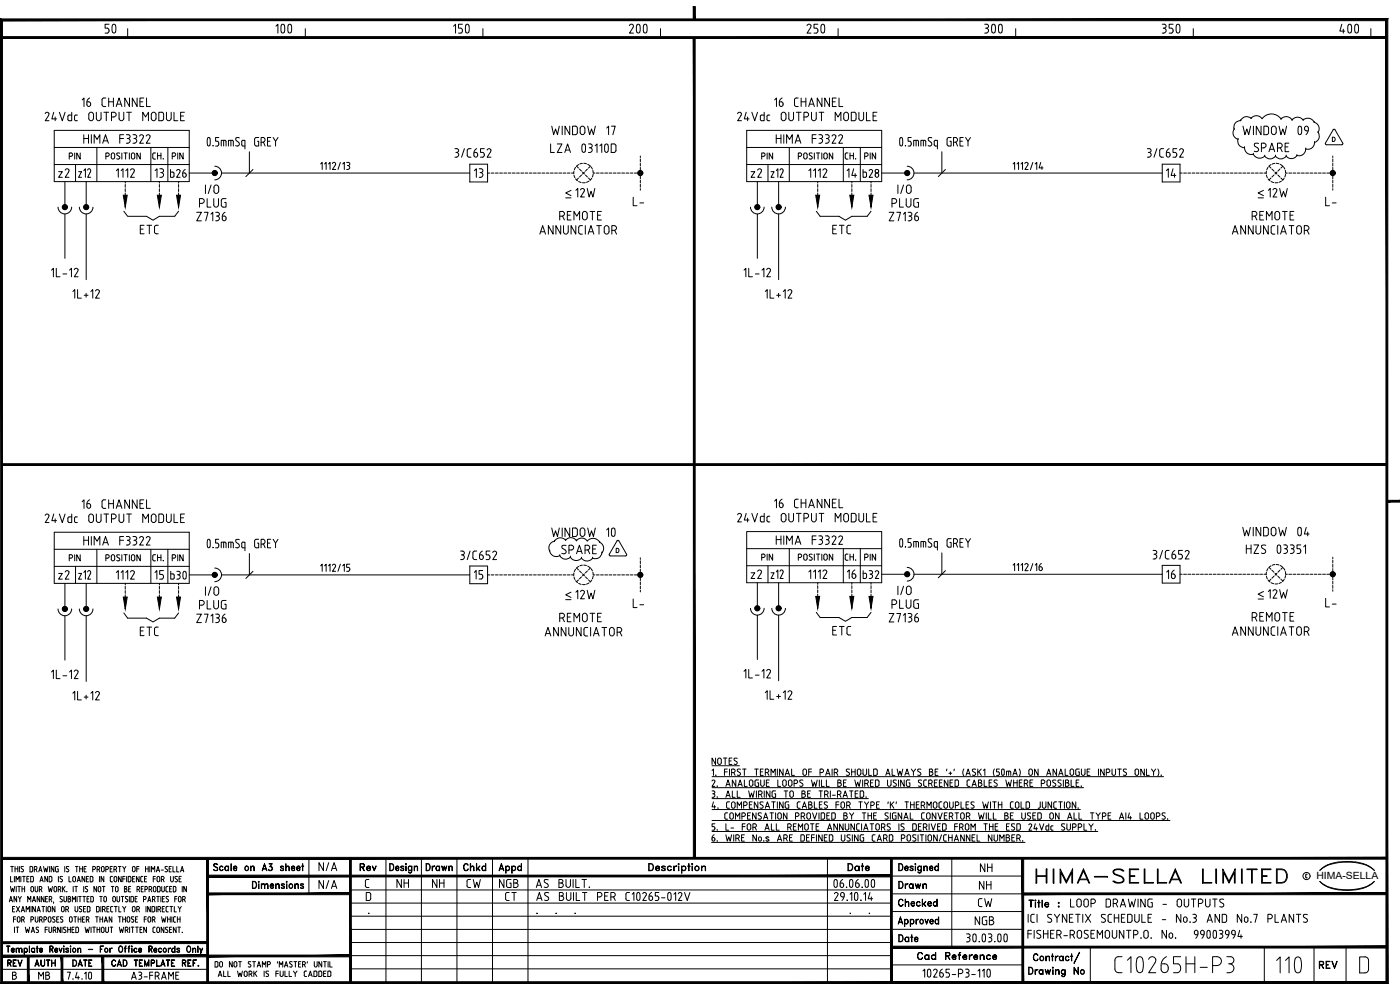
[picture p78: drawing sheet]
<svg xmlns="http://www.w3.org/2000/svg" width="420mm" height="297mm" viewBox="0 0 420 297" stroke-linecap="round" stroke-linejoin="round" font-family="sans-serif">
<defs><g id="words">
<g font-size="11.9">
<text x="26.5" y="13.4">50</text>
<text x="77.3" y="13.4">100</text>
<text x="132.6" y="13.4">150</text>
<text x="183.8" y="13.4">200</text>
<text x="239.2" y="13.4">250</text>
<text x="290.3" y="13.4">300</text>
<text x="345.7" y="13.4">350</text>
<text x="397.2" y="13.4">400</text>
</g>
<text font-size="11" x="48.3" y="177.1">b30</text>
<text font-size="7.9" x="310.1" y="266.3">HIMA-SELLA LIMITED</text>
<text font-size="6.6" x="58.2" y="188.4">Z7136</text>
<g font-size="6.2">
<text x="12.3" y="37.4">24Vdc OUTPUT MODULE</text>
<text x="220.1" y="37.4">24Vdc OUTPUT MODULE</text>
<text x="375" y="46.9">SPARE</text>
<text x="16.6" y="54.3">z2</text>
<text x="50.4" y="54.7">b26</text>
<text x="224.4" y="54.3">z2</text>
<text x="58.9" y="63.5">PLUG</text>
<text x="171.8" y="60.3">12W</text>
<text x="266.7" y="63.5">PLUG</text>
<text x="379.6" y="60.3">12W</text>
<text x="58.2" y="67.7">Z7136</text>
<text x="161.2" y="71.6">ANNUNCIATOR</text>
<text x="167.2" y="67.4">REMOTE</text>
<text x="266" y="67.7">Z7136</text>
<text x="369" y="71.6">ANNUNCIATOR</text>
<text x="375" y="67.4">REMOTE</text>
<text x="231.4" y="153.8">16 CHANNEL</text>
<text x="12.3" y="158">24Vdc OUTPUT MODULE</text>
<text x="220.1" y="157.7">24Vdc OUTPUT MODULE</text>
<text x="167.2" y="167.6">SPARE</text>
<text x="16.6" y="175">z2</text>
<text x="224.4" y="175">z2</text>
<text x="253.3" y="175">16</text>
<text x="258.2" y="175">b32</text>
<text x="349.2" y="175">16</text>
<text x="171.8" y="181">12W</text>
<text x="379.6" y="180.6">12W</text>
<text x="396.9" y="183.4">L-</text>
<text x="249.1" y="191.9">ETC</text>
<text x="266" y="188">Z7136</text>
<text x="375" y="187.7">REMOTE</text>
</g>
<g font-size="5.7">
<text x="164.7" y="41.6">WINDOW 17</text>
<text x="45.5" y="54.3">13</text>
<text x="60.7" y="59.3">I/O</text>
<text x="141.5" y="54.3">13</text>
<text x="253.3" y="54.3">14</text>
<text x="258.2" y="54.3">b28</text>
<text x="268.5" y="59.3">I/O</text>
<text x="349.2" y="54.3">14</text>
<text x="189.1" y="62.8">L-</text>
<text x="396.9" y="62.8">L-</text>
<text x="41.3" y="71.3">ETC</text>
<text x="249.1" y="71.3">ETC</text>
<text x="232.1" y="164.4">HIMA F3322</text>
<text x="45.5" y="175">15</text>
<text x="60.7" y="179.9">I/O</text>
<text x="141.5" y="175">15</text>
<text x="268.5" y="179.6">I/O</text>
<text x="58.9" y="183.8">PLUG</text>
<text x="189.1" y="183.4">L-</text>
<text x="266.7" y="183.8">PLUG</text>
<text x="41.3" y="191.9">ETC</text>
<text x="162.6" y="191.9">ANNUNCIATOR</text>
<text x="167.2" y="187.7">REMOTE</text>
<text x="369" y="191.9">ANNUNCIATOR</text>
<text x="94.9" y="262.5">N/A</text>
<text x="293.5" y="262.8">NH</text>
<text x="94.9" y="267.8">N/A</text>
<text x="118.2" y="267.4">NH</text>
<text x="128.8" y="267.4">NH</text>
<text x="139.3" y="267.4">CW</text>
<text x="148.9" y="267.4">NGB</text>
<text x="293.2" y="268.1">NH</text>
<text x="292.8" y="273.4">CW</text>
<text x="320.3" y="273.4">LOOP DRAWING - OUTPUTS</text>
<text x="291.7" y="278.7">NGB</text>
</g>
<g font-size="5.3">
<text x="107.2" y="262.5">Rev</text>
<text x="127" y="262.5">Drawn</text>
<text x="138.3" y="262.5">Chkd</text>
<text x="253.6" y="262.5">Date</text>
<text x="268.8" y="267.8">Drawn</text>
<text x="151" y="271.3">CT</text>
<text x="268.8" y="273">Checked</text>
<text x="268.8" y="283.6">Date</text>
<text x="274.5" y="289.3">Cad Reference</text>
<text x="395.1" y="291.7">REV</text>
<text x="10.6" y="294.9">MB</text>
<text x="38.5" y="294.9">A3-FRAME</text>
</g>
<g font-size="4.9">
<text x="19.8" y="49">PIN</text>
<text x="44.8" y="49">CH.</text>
<text x="227.5" y="49">PIN</text>
<text x="252.9" y="49">CH.</text>
<text x="227.5" y="169.3">PIN</text>
<text x="252.9" y="169.3">CH.</text>
<text x="258.6" y="169.3">PIN</text>
<text x="1.4" y="291">REV</text>
<text x="9.5" y="291">AUTH</text>
<text x="20.8" y="291">DATE</text>
</g>
<text font-size="4.4" x="376.8" y="180.3">&lt;</text>
<g font-size="3.1">
<text x="160.2" y="275.5">. . .</text>
<text x="254.4" y="275.5">. .</text>
</g>
<text font-size="3" x="395.1" y="263.8">HIMA-SELLA</text>
<g font-size="2.6">
<text x="169" y="60.7">-</text>
<text x="376.8" y="60.7">-</text>
<text x="169" y="181.3">-</text>
<text x="376.8" y="181">-</text>
</g>
</g></defs>
<!-- layer: 00-DRG_FRAME -->
<g fill="none" stroke="#000" stroke-width=".3">
<path d="M3.2 260h.8M3.6 260v1.6M4.5 260v1.6M5.3 260v1.6M5.8 260v1.6M9 260l.8 .1-.2 1.5h-.6zM13.1 260l.3 1.6 .3-1.1 .4 1.1 .3-1.6M14.9 260v1.6M16.2 260v1.6l-.8-1.6v1.6M17 260l-.3 .3v1.1l.3 .2M17 260h.5M19.4 260v1.6"/>
<path d="M22.6 260h.8M23 260v1.6M23.9 260v1.6M24.7 260v1.6M25.9 260h-.7v1.6h.7M28.2 260l.5 .4-.5 .5M28.3 260h-.5v1.6M32.1 260l.5 .4-.5 .5M32.2 260h-.4v1.6M33.7 260h-.6v1.6h.6M35.5 260h.8M35.9 260v1.6"/>
<path d="M36.8 260l.5 .7v.9M37.8 260l-.5 .7M41.7 260h-.7v1.6M43.7 260v1.6M44.5 260v1.6M45 260v1.6M51.4 260h-.6v1.6h.6M51.9 260v1.6h.7M53 260v1.6h.7M64.3 259.2l.6-.1 .4 .3-.4-.2-.7 .2 .1 .4 .8 .4a.55 .55 0 0 1 .2 .6 .55 .55 0 0 1-.4 .4l-.8-.3 .4 .3 .8-.3-.1-.5-1-.6-.1-.4zM66.1 259.9l.5-.1 .2 .4v-.2a.57 .57 0 0 0-.9 .5 .57 .57 0 0 0 .9 .6l.1-.2a.67 .67 0 0 1-1 .1 .67 .67 0 0 1 .2-1.1zM67.7 259.9l.5-.1 .3 .3-.3-.2a.61 .61 0 0 0-.7 .6 .61 .61 0 0 0 .7 .7l.3-.3a.66 .66 0 0 1-1 .1 .66 .66 0 0 1 .2-1.1z"/>
<path d="M68.5 259.8l.1 1.4zM69.3 259.1l.1 2.1zM75.2 259.8l.1 1.4zM75.6 259.9h.6l.1 1.3-.2-1.2-.3-.1-.5 .3zM79.4 259.1l.7 2.1-.7-1.8-.7 1.8zM81.1 259.9a.65 .65 0 0 1 .7 .5 .65 .65 0 0 1-.5 .8 .65 .65 0 0 1-.8-.4h.1a.57 .57 0 0 0 .9 .3l.2-.4M81.6 259.2l-.9-.1h1l-.6 .9M81.6 259.1l-.6 .9 .5 .1 .2 .3M84.3 259.9v.4M84.9 259.9l.2 .2a.52 .52 0 0 0-.5-.3 .52 .52 0 0 0-.4 .3l.8 .6M85.7 259.1l.1 2.1zM86.1 259.9h.6l.1 1.3-.2-1.2-.3-.1-.5 .3z"/>
<path d="M90.5 259.8l.6 .1zM90.8 259.1l.1 2.1zM92.7 257.5v10.7M115.8 257.5v37.3M117 259.1a1.08 1.08 0 0 1 1.2 1.1 1.08 1.08 0 0 1-1.2 1zM117.1 259.2a.97 .97 0 0 1 1 1 .97 .97 0 0 1-1 .9zM120.4 259.9v.4M121 259.9l.2 .2-.4-.3-.6 .3 .9 .6M121.8 259.1l.1 .3zM121.8 259.2h.1M121.8 259.8l.1 1.4zM122.7 259.9l.5-.1 .3 .3-.3-.2a.6 .6 0 0 0-.6 .6 .6 .6 0 0 0 .6 .6l.3-.2a.66 .66 0 0 1-1 0 .66 .66 0 0 1 .2-1z"/>
<path d="M123.5 259.8v1.8l-.6 .4-.3-.4 .4 .3 .4-.3zM124.3 259.8l.1 1.4zM124.7 259.9h.5l.1 1.3-.1-1.2-.4-.1-.4 .3zM126.5 257.5v37.3M137.1 257.5v37.3M147.8 257.5v37.3M150.5 259.1l.7 2.1-.7-1.8-.7 1.8zM151.8 259.8v2.2zM153.6 259.8l.1 2.2zM153.9 259.9a.64 .64 0 0 1 .8 .3 .64 .64 0 0 1-.2 .8 .64 .64 0 0 1-.8-.1l.4 .2a.6 .6 0 0 0 .6-.6 .6 .6 0 0 0-.6-.6l-.4 .2zM156.4 259.1l.1 2.1zM158.5 257.5v37.3"/>
<path d="M194.7 259.1h.7a1.15 1.15 0 0 1 .7 1.1 1.15 1.15 0 0 1-.7 1h-.7zM194.8 259.2a1.01 1.01 0 0 1 1.2 .7 1.01 1.01 0 0 1-.6 1.2h-.6zM198.8 259.9v.4M199.5 259.9l.2 .2-.4-.3-.8 .3 1.1 .6M202.2 259.8l.1 1.4zM203.5 259.2l.2-.1 .1 .2-.2 .1zM203.6 259.2h.1M203.6 259.8l.1 1.4zM204.5 259.8l.1 2.2zM206.4 259.8l.7 .1zM206.7 259.1l.1 2.1zM207.6 259.2l.2-.1 .1 .2-.2 .1z"/>
<path d="M207.7 259.2h.1M207.7 259.8l.1 1.4zM210.5 259.8l.1 1.4zM248.3 257.5v37.3M269.7 259.1a1.09 1.09 0 0 1 1.3 1.1 1.09 1.09 0 0 1-1.3 1zM269.8 259.2a.97 .97 0 0 1 1.1 1 .97 .97 0 0 1-1.1 .9zM273.3 259.9v.4M273.9 259.9l.2 .2-.4-.3-.6 .3 .9 .6M274.7 259.1l.1 .3zM274.7 259.2h.1M274.7 259.8l.1 1.4zM276.4 259.8l.1 1.6-.2 .5-.5 .1-.3-.4 .4 .3 .5-.3z"/>
<path d="M277.2 259.8l.1 1.4zM277.6 259.9h.6l.1 1.3-.2-1.2-.3-.1-.5 .3zM281.6 259.1l.1 2.1zM285.6 257.5v26.7M399.3 259.3l-1.7 .8-1.5 1.1 .5-.6M399.5 259.1a18.8 18.8 0 0 1 9.6 0M399.5 259.1l-2 .9M409 259.1l1.8 .8 1.7 1.3a10.9 10.9 0 0 0-8.2-2.5l-2.6 .1-2.4 .5M2.8 270.6l.5-1.6 .4 1.6M2.9 270.2h.7M3.1 266l.4 1.6 .3-1.1 .3 1.1 .3-1.6M3.2 263v1.6h.6"/>
<path d="M3.8 272.7h.5M4 275.8h.7M4.3 263v1.6M4.3 278.2v1.6M4.4 272h-.6v1.6h.6M4.5 260.7h.8M4.7 275.1h-.7v1.6M4.8 264.6v-1.6l.5 .9 .5-.9v1.6M4.8 278.2h.8M4.9 266v1.6M4.9 272l1 1.6M5 269v1.6l-.8-1.6v1.6"/>
<path d="M5.2 278.2v1.6M5.3 266h.8M5.4 275.1l.6 .2v1.2a.41 .41 0 0 1-.5 .2 .41 .41 0 0 1-.3-.5zM5.5 269l.4 .7v.9M5.7 266v1.6M5.9 272l-1 1.6M6.3 263v1.6M6.4 273.6l.5-1.6 .5 1.6M6.4 269l-.5 .7M6.5 260.6l.4 .3a.43 .43 0 0 1 0 .6 .43 .43 0 0 1-.6 0M6.5 276l.7-.3-.1-.6h-.6v1.6M6.5 273.1h.7"/>
<path d="M6.6 266v1.6M6.6 266.7h.8M6.8 263h.8M7 276l.3 .7M7 260h-.6l.1 .6M7.2 263v1.6M7.4 266v1.6M7.6 278.2l.3 1.6 .3-1.1 .4 1.1 .3-1.6M7.9 273.6v-1.6l.4 .9 .5-.9v1.6M8.1 263.7h.5M8.3 270.6v-1.6l.5 .9 .4-.9v1.6M8.7 263h-.6v1.6h.6"/>
<path d="M9.3 276l.7-.3-.1-.6h-.6v1.6M9.3 272v1.6M9.4 279.8l.5-1.6 .5 1.6M9.5 266l.5 .2v1.2a.37 .37 0 0 1-.3 .2 .37 .37 0 0 1-.4-.2v-1zM9.5 279.4h.7M9.7 270.6l.5-1.6 .5 1.6M9.9 270.2h.6M10 263.3l-.2-.3h-.6v1.6l.6-.1 .2-.3M10 263.3v.9M10.3 260.9l.8-.3-.2-.6h-.6v1.6M10.5 266l.1 1.4a.37 .37 0 0 0 .3 .2 .37 .37 0 0 0 .4-.2v-1.4M10.6 275.1v1.4a.41 .41 0 0 0 .5 .2 .41 .41 0 0 0 .3-.5v-1.1"/>
<path d="M10.6 272v1.6l-.8-1.6v1.6M10.8 260.9l.3 .7M10.9 278.3v.4l.5 .4a.42 .42 0 0 1 .1 .6 .42 .42 0 0 1-.7 0M10.9 278.3h.7M11.1 273.6l.5-1.6 .5 1.6M11.3 273.1h.6M11.6 261.6l.5-1.6 .5 1.6M11.8 261.1h.6M11.8 266.9l.7-.2-.1-.7h-.6v1.6M11.9 276h.4M11.9 269v1.6l-.7-1.6v1.6M12 264.6l.5-1.6 .5 1.6"/>
<path d="M12.1 264.1h.7M12.3 275l.4 .5-.4 .5M12.3 275.1h-.4v1.6M12.3 266.9l.3 .7M12.4 276l.3 .7M12.6 272h.8M13 272v1.6M13.2 276l.7-.3-.1-.6h-.6v1.6M13.2 269v1.6l-.8-1.6v1.6M13.5 278.9h.7M13.7 269.7h.4M13.9 272v1.6"/>
<path d="M14.2 278.2h-.7v1.6M14.3 263v1.6l-.8-1.6v1.6M14.3 269h-.6v1.6h.6M14.4 273.1v.3a.41 .41 0 0 0 .5 .2 .41 .41 0 0 0 .3-.5M14.4 272.4v-.2a.41 .41 0 0 1 .5-.2 .41 .41 0 0 1 .3 .4M14.4 272.4v.7M14.5 266l.3 1.6 .3-1.1 .3 1.1 .3-1.6M14.7 275.1l.5 .2v1.2a.41 .41 0 0 1-.4 .2 .41 .41 0 0 1-.3-.5zM14.7 278.2v1.4a.41 .41 0 0 0 .5 .2 .41 .41 0 0 0 .3-.4v-1.2M14.8 269.9l.7-.3-.1-.6h-.6v1.6M15.2 272.4v.7M15.2 269.9l.4 .7"/>
<path d="M15.6 263.3l-.2-.3h-.6v1.6l.6-.1 .2-.3M15.6 263.3v.9M16 279.1h.4M16.1 270.6l-.1 .4M16.4 278.2l.4 .4-.4 .5M16.4 278.2h-.4v1.6M16.4 266l.5 .2v1.2a.37 .37 0 0 1-.3 .2 .37 .37 0 0 1-.3-.2l-.1-1zM16.5 272v1.6l-.8-1.6v1.6M16.5 279.1l.3 .7M16.5 275.1h-.4l-.3 .2v.3l.6 .4a.43 .43 0 0 1 0 .6 .43 .43 0 0 1-.6 0M17 275.8h.5M17.2 260.7h.3v.9h-.5"/>
<path d="M17.5 266.9l.7-.2-.1-.7h-.6v1.6M17.5 263v1.6M17.7 275.1h-.7v1.6h.7M17.9 266.9l.4 .7M18 264.5l.4 .1M18.1 278.2v1.6l-.8-1.6v1.6M18.4 273.1l.1 .3a.41 .41 0 0 0 .5 .2 .41 .41 0 0 0 .3-.5M18.5 273.1v-.9a.41 .41 0 0 1 .5-.2 .41 .41 0 0 1 .3 .4v.7M18.6 278.2v1.6M18.7 269h-.4l-.3 .2 .1 .3 .5 .4a.42 .42 0 0 1 0 .6 .42 .42 0 0 1-.6 0M18.7 276a.42 .42 0 0 1 .1 .6 .42 .42 0 0 1-.7 0M18.7 266v1.6"/>
<path d="M18.8 263l-.5-.1-.3 .3 .1 .3 .6 .6-.3 .5M18.9 275.1h-.5l-.2 .2v.3l.5 .4M19 266.6l.5 1M19.2 269v1.4a.37 .37 0 0 0 .4 .2 .37 .37 0 0 0 .3-.2l.1-1.4M19.3 278.8l.3 .3a.42 .42 0 0 1 .1 .6 .42 .42 0 0 1-.6 0M19.5 266l-.8 .9M19.7 272.9l.8-.3-.1-.6h-.7v1.6M19.8 278.3h-.7l.1 .5M20.1 267.5h.1M20.1 260.6l.4 .3a.42 .42 0 0 1 .1 .6 .42 .42 0 0 1-.7 0M20.2 272.9l.4 .7M20.3 278.2v1.6"/>
<path d="M20.3 278.9h.8M20.4 269l.7 .1v.4l-.3 .2 .4 .4-.4 .5h-.4zM20.4 269.7h.4M20.7 260h-.7l.1 .6M20.7 263v1.6h.7M21 275.1l.6 .2v1.2a.41 .41 0 0 1-.5 .2 .41 .41 0 0 1-.3-.5zM21.1 278.2v1.6M21.6 278.9h.5M21.7 270.6v-1.6l.5 .9 .5-.9v1.6M21.8 264.1l.1 .3a.41 .41 0 0 0 .5 .2 .41 .41 0 0 0 .3-.5M21.8 264.1l.1-.9a.41 .41 0 0 1 .5-.2 .41 .41 0 0 1 .3 .4v.7M22 266v1.6"/>
<path d="M22.2 275.1h.8M22.3 278.2h-.7v1.6h.7M22.4 266h.8M22.5 273.1l.1 .3a.41 .41 0 0 0 .5 .2 .41 .41 0 0 0 .2-.5M22.5 272v1.1M22.6 275.1v1.6M22.8 266v1.6M23.1 269v1.6M23.2 264.6l.4-1.6 .5 1.6M23.3 264.1h.7M23.3 272v1.1M23.5 275.1v1.6"/>
<path d="M23.5 275.8h.8M23.6 279.4l-.2 .4h-.6v-1.6l.7 .2 .1 1M23.6 269h.8M23.9 272v.5l.5 .4a.42 .42 0 0 1 0 .6 .42 .42 0 0 1-.6 0M23.9 272h.7M23.9 260.7h.8M24 269v1.6M24.3 275.1v1.6M24.8 275.8h.5M24.9 269h.8M25.1 272.7h.4M25.1 266v1.6"/>
<path d="M25.2 260.7h.5M25.3 269v1.6M25.4 275.1h-.6v1.6h.6M25.4 263v1.6l-.8-1.6v1.6M25.5 278.2l.4 1.6 .3-1.1 .3 1.1 .3-1.6M25.6 267.5l.4 .1M25.7 272h-.6v1.6h.6M25.9 276l.8-.3-.2-.6h-.6v1.6M25.9 263.7h.5M26.1 269.7h.5M26.3 266h-.4l-.3 .2v.3l.7 .6-.3 .5M26.4 276l.3 .7"/>
<path d="M26.6 263h-.7v1.6h.7M26.7 273.6l.3-.4v-1.1l-.8-.1v1.6h.5M26.8 269h-.7v1.6h.7M27.3 278.2v1.6M27.8 278.2h.8M27.8 260.9h.5M27.9 263.3l-.2-.3h-.6v1.6l.7-.2 .1-1.1M28 269.3l-.1-.3h-.7v1.6h.7l.1-.4M28 269.3v.9M28.2 278.2v1.6M28.7 275.1h.8M29 266v1.6l-.8-1.6v1.6"/>
<path d="M29.1 275.1v1.6M29.1 278.2v1.6M29.1 278.9h.8M29.1 260.9l.8-.3-.2-.6h-.6v1.6M29.5 273.6l.3-.4-.1-1.1-.7-.1v1.6h.5M29.6 260.9l.4 .7M29.7 266l.5 .2v1.2a.37 .37 0 0 1-.3 .2 .37 .37 0 0 1-.4-.2v-1zM29.8 263v1.6M29.9 269h.8M29.9 278.2v1.6M30 275.1v1.6M30 275.8h.8"/>
<path d="M30.3 272v1.6M30.3 269v1.6M30.4 261.1l.1 .3a.41 .41 0 0 0 .5 .2 .41 .41 0 0 0 .3-.5M30.5 261.1v-.9a.41 .41 0 0 1 .5-.2 .41 .41 0 0 1 .3 .4v.7M30.6 278.2l.6 .2v1.2a.41 .41 0 0 1-.5 .2 .41 .41 0 0 1-.3-.4zM30.7 266h.8M30.8 272.9h.4M30.8 275.1v1.6M31.1 266v1.6M31.2 263v1.6l-.9-1.6v1.6M31.2 269.4v-.2a.37 .37 0 0 1 .3-.2 .37 .37 0 0 1 .4 .2v1.2a.37 .37 0 0 1-.4 .2 .37 .37 0 0 1-.3-.2v-.3M31.2 272l.4 .4-.4 .5"/>
<path d="M31.2 272h-.4v1.6M31.2 269.4v.8M31.3 272.9l.3 .7M31.3 276.7l.5-1.6 .5 1.6M31.5 276.3h.6M31.7 278.2l.1 1.4a.41 .41 0 0 0 .4 .2 .41 .41 0 0 0 .3-.4l.1-1.2M31.8 260.9h.4M32.1 272.7h.5M32.7 272h-.6v1.6h.6M33 278.2h.8M33.1 260.7h.4M33.1 263.3v1.1l.7 .2"/>
<path d="M33.2 273.2l.3 .4M33.2 272.3v.9M33.4 266h.8M33.4 278.2v1.6M33.5 273.6h.4M33.6 275.1v1.6l-.8-1.6v1.6M33.8 263h-.6l-.1 .3M33.8 266v1.6M33.9 272h-.5l-.2 .3M34 269l.6 .2v1.2a.37 .37 0 0 1-.4 .2 .37 .37 0 0 1-.3-.2l-.1-1zM34.2 260.9l.8-.3-.2-.6h-.6v1.6M34.2 264.1l.1 .3a.41 .41 0 0 0 .5 .2 .41 .41 0 0 0 .3-.5"/>
<path d="M34.2 264.1l.1-.9a.41 .41 0 0 1 .5-.2 .41 .41 0 0 1 .3 .4v.7M34.4 272h.8M34.7 260.9l.3 .7M34.8 272v1.6M35.1 269l.1 1.4a.37 .37 0 0 0 .3 .2 .37 .37 0 0 0 .3-.2l.1-1.4M35.4 266.4v-.2a.37 .37 0 0 0-.4-.2 .37 .37 0 0 0-.3 .2v1.2a.37 .37 0 0 0 .3 .2 .37 .37 0 0 0 .4-.2v-.3M35.5 266.4v.8M35.5 275.1h.8M35.7 272v1.6h.6M35.8 278.2l.3 1.6 .4-1.1 .3 1.1 .3-1.6M35.9 275.1v1.6M36.4 263v1.6l-.8-1.6v1.6"/>
<path d="M36.4 269h.8M36.8 269v1.6M36.8 272l.5 .7v.9M36.8 275.1v1.6M36.8 275.8h.9M36.9 263.7h.6M37.3 266l.7 .1v.4l-.3 .2 .4 .4-.4 .5h-.4zM37.3 266.7h.4M37.5 263h-.6v1.6M37.6 279.1l.8-.2-.2-.7h-.6v1.6M37.7 275.1v1.6M37.8 272l-.5 .7"/>
<path d="M38 263v1.6M38.1 279.1l.3 .7M38.3 275.1l.6 .2v1.2a.41 .41 0 0 1-.5 .2 .41 .41 0 0 1-.3-.5zM38.3 269h-.4l-.3 .2 .1 .3 .5 .4a.42 .42 0 0 1 0 .6 .42 .42 0 0 1-.6 0M38.6 266.7h.5M38.8 269v1.6M38.9 278.2v1.6M39.2 266h-.6v1.6h.6M39.3 263.3l-.2-.3h-.6v1.6l.7-.2 .1-1.1M39.3 269l.7 .1-.1 1.5h-.6zM39.4 278.2h.8M39.7 273.1l.1 .3a.41 .41 0 0 0 .4 .2 .41 .41 0 0 0 .3-.5"/>
<path d="M39.7 272.4l.1-.2a.41 .41 0 0 1 .4-.2 .41 .41 0 0 1 .3 .4M39.7 261.1l.1 .3a.41 .41 0 0 0 .5 .2 .41 .41 0 0 0 .3-.5M39.7 272.4v.7M39.8 261.1v-.9a.41 .41 0 0 1 .5-.2 .41 .41 0 0 1 .3 .4v.7M39.8 278.2v1.6M39.8 263.7h.5M40.2 275.1h-.5l-.3 .2 .1 .3 .5 .4a.42 .42 0 0 1 .1 .6 .42 .42 0 0 1-.7 0M40.4 263h-.6v1.6h.6M40.6 272.4v.7M40.6 269.7h.4M40.7 275.8h.4M40.7 278.2h.8"/>
<path d="M41 272.9l.8-.3-.2-.6h-.6v1.6M41 260.7h.7M41.1 278.2v1.6M41.1 266.9h.4l.4 .7M41.2 269h-.6v1.6h.6M41.3 275.1h-.6v1.6h.6M41.5 266l.4 .4-.4 .5M41.5 266h-.4v1.6M41.5 272.9l.3 .7M41.7 263v1.6l-.8-1.6v1.6M42 278.9h.5M42.2 263.3l.1 1.1 .6 .2"/>
<path d="M42.4 266.7h.5M42.7 278.2h-.7v1.6h.7M42.9 263h-.5l-.2 .3M43 266h-.6v1.6h.6M43.1 269.9l.7-.3-.1-.6h-.6v1.6M43.3 275.8h.6M43.4 263.7h.5M43.5 266.9l.7-.2-.1-.7h-.6v1.6M43.7 260.7h.8M43.8 272v1.6M43.9 275.1h-.6v1.6M44 278.2v1.6l-.9-1.6v1.6"/>
<path d="M44 263h-.6v1.6h.6M44.3 270.6l.5-1.6 .5 1.6M44.5 270.2h.6M44.6 275.1l.6 .2v1.2a.41 .41 0 0 1-.5 .2 .41 .41 0 0 1-.3-.5zM44.7 266.9l.8-.2-.2-.7h-.6v1.6M45.1 272v1.6l-.8-1.6v1.6M45.2 266.9l.4 .7M45.4 261.6v-1.6l.6 .9 .4-.9v1.6M45.7 276l.8-.3-.2-.6h-.6v1.6M45.8 269.9l.7-.3-.2-.6h-.5v1.6M45.9 279.4l.2 .4h.5M46 263.7h.7"/>
<path d="M46.1 273.6l.3-.4v-1.1l-.8-.1v1.6h.5M46.2 276l.3 .7M46.2 266l.5 .2v1.2a.37 .37 0 0 1-.3 .2 .37 .37 0 0 1-.3-.2l-.1-1zM46.2 269.9l.3 .7M46.6 278.2l-.6 .2-.1 1M46.7 263h-.7v1.6M46.9 272v1.6M46.9 261.6l.5-1.6 .5 1.6M47 269h.8M47.1 261.1h.6M47.1 264.1l.1 .3a.41 .41 0 0 0 .5 .2 .41 .41 0 0 0 .2-.5M47.1 264.1l.1-.9a.41 .41 0 0 1 .5-.2 .41 .41 0 0 1 .2 .4v.7"/>
<path d="M47.3 278.2l.5 .2v1.2a.41 .41 0 0 1-.5 .2 .41 .41 0 0 1-.2-.4zM47.4 272.9l.8-.3-.2-.6h-.6v1.6M47.4 269v1.6M47.9 272.9l.3 .7M48 266.3l-.1-.3h-.6v1.6l.6-.1 .1-.3M48.1 266.3v.9M48.3 269v1.6M48.4 261.1h.6M48.4 263.9l.8-.3-.1-.6h-.7v1.6M48.5 275.1l.3 1.6 .3-1.1 .4 1.1 .3-1.6M48.5 266l.1 1.4a.37 .37 0 0 0 .3 .2 .37 .37 0 0 0 .4-.2v-1.4M48.7 272.7h.5"/>
<path d="M48.7 269.7h.5M48.9 263.9l.4 .7M49.2 278.2v1.6l-.8-1.6v1.6M49.4 272h-.7v1.6h.7M49.4 269h-.7v1.6h.7M49.5 261.5l.4 .1M49.7 260.6l.6 .5-.4 .5M50 269.6l.4 .3a.42 .42 0 0 1 .1 .6 .42 .42 0 0 1-.7 0M50.2 272l-.3 .1-.1 1.1 .4 .4M50.2 272h.3M50.2 273.6h.3M50.2 279.1a.42 .42 0 0 1 .1 .6 .42 .42 0 0 1-.6 0"/>
<path d="M50.2 260h-.6l.1 .6M50.3 275.1v1.6M50.3 275.8h.8M50.4 278.3l-.4-.1-.3 .2v.3l.5 .4M50.4 266h-.4l-.2 .3v1.1l.6 .2M50.6 269h-.7l.1 .6M50.8 260.7h.4M50.9 278.9h.5M50.9 266.7h.5M51 272h.8M51.1 275.1v1.6M51.2 264.1l.1 .3a.41 .41 0 0 0 .4 .2 .41 .41 0 0 0 .3-.5"/>
<path d="M51.2 263v1.1M51.4 272v1.6M51.5 266h-.6v1.6h.6M51.5 278.2h-.6v1.6h.6M51.6 275.1v1.6M52 263v1.1M52.3 272v1.6h.6M52.4 275l-.3 .2v1.1l.3 .4M52.4 276.7h.3M52.4 275.1h.3M52.5 269.7h.6M52.5 264.5l.4 .1"/>
<path d="M52.8 266.3l-.2-.3h-.6v1.6l.6-.1 .2-.3M52.8 266.3v.9M52.9 278.2v1.6l-.9-1.6v1.6M53.1 269h-.6v1.6M53.2 263l-.4-.1-.3 .3 .1 .3 .6 .6-.3 .5M53.2 275.1v1.6M53.2 275.8h.8M53.3 278.2h.9M53.4 272l.5 .7v.9M53.7 278.2v1.6M53.7 263.7h.5M53.7 269l.6 .2v1.2a.37 .37 0 0 1-.4 .2 .37 .37 0 0 1-.3-.2v-1z"/>
<path d="M54 275.1v1.6M54.2 261.6l.5-1.6 .5 1.6M54.3 261.1h.7M54.4 263h-.7v1.6h.7M54.4 272l-.5 .7M54.7 279.8h.1M54.7 266v1.6M54.8 269.9l.8-.3-.2-.6h-.6v1.6M55.3 269.9l.3 .7M55.9 266v1.6l-.7-1.6v1.6M70.1 260.4h.9l-.1-.4a.57 .57 0 0 0-.8 .5 .57 .57 0 0 0 .8 .6l.2-.2a.62 .62 0 0 1-.9 .1 .62 .62 0 0 1-.1-.9 .62 .62 0 0 1 .9-.1l.1 .5h-1M75.8 264.4a1.09 1.09 0 0 1 1.2 1.1 1.09 1.09 0 0 1-1.2 1.1z"/>
<path d="M75.8 264.5a.97 .97 0 0 1 1.2 1 .97 .97 0 0 1-1.2 1zM77.6 264.4l.1 .3zM77.6 264.5h.1M77.6 265.1l.1 1.5zM78.4 265.1l.1 1.5zM78.8 265.2h.6l.1 1.4-.2-1.2-.3-.2-.5 .4zM78.8 260.7h1.1M79 260.7h.8M79.7 265.2h.6l.1 1.4-.1-1.2-.4-.2-.4 .4zM80.6 260.9l.3 .3M81.2 265.8h.8l-.1-.4a.56 .56 0 0 0-.8 .5 .56 .56 0 0 0 .8 .5l.2-.1a.62 .62 0 0 1-.8 0 .62 .62 0 0 1-.1-.8 .62 .62 0 0 1 .8-.1l.1 .5h-.9M81.3 260l.4 .5-.4 .7"/>
<path d="M82.7 265.1l.1 1.5zM83.1 265.2h.6l.1 1.4-.2-1.2-.3-.2-.5 .4zM84.2 261.1h.8M84.2 260.2l.9 .6-.3 .4h-.6v-.3l.1 .3M84.2 260h.8M84.5 266.4h.8M84.5 265.6l.8 .4 .1 .3a.52 .52 0 0 1-.5 .3 .52 .52 0 0 1-.5-.3l.2 .2M84.5 265.4h.8M84.6 265.2v.4M84.9 260.7v.5M85.2 265.2l.2 .3a.52 .52 0 0 0-.5-.4 .52 .52 0 0 0-.5 .4l.9 .6M85.2 266v.5"/>
<path d="M86 264.4l.1 .3h-.2zM86 264.5h.1M86 265.1l.1 1.5zM87.5 260.4h.9l-.1-.4a.57 .57 0 0 0-.8 .5 .57 .57 0 0 0 .8 .6l.2-.2a.62 .62 0 0 1-.9 .1 .62 .62 0 0 1-.1-.9 .62 .62 0 0 1 .9-.1l.1 .5h-1M88.5 265.1l.1 1.5zM88.8 265.2h.7v1.4l-.1-1.2-.4-.2-.4 .4zM89.1 260.4h.9l-.1-.4a.57 .57 0 0 0-.8 .5 .57 .57 0 0 0 .8 .6l.2-.2a.62 .62 0 0 1-.9 .1 .62 .62 0 0 1-.1-.9 .62 .62 0 0 1 .9-.1l.1 .5h-1M90.3 266.4h.7M90.3 265.6l.7 .4 .1 .3a.52 .52 0 0 1-.5 .3 .52 .52 0 0 1-.5-.3l.2 .2M90.3 265.4h.7M90.3 265.2v.4M91 265.2l.1 .3a.52 .52 0 0 0-.5-.4 .52 .52 0 0 0-.5 .4l.9 .6"/>
<path d="M91 266v.5M105.2 267h162.3M105.2 271h162.3M105.2 274.9h162.3M105.2 278.9h162.3M118.8 260.4h.8l-.2-.5a.58 .58 0 0 0-.6 .7 .58 .58 0 0 0 .7 .5l.1-.3-.1 .3a.63 .63 0 0 1-.8-.6 .63 .63 0 0 1 .9-.5l.1 .5h-.9M120.3 260h.8M120.3 260.2l.8 .4 .1 .3-.4 .3-.6-.3M121 260.6v.5M149.9 260.7h1.1M150 260.6h.9M151.8 260.1a.63 .63 0 0 1 1 0 .63 .63 0 0 1 0 .9 .63 .63 0 0 1-1-.1l.4 .2a.61 .61 0 0 0 .7-.6 .61 .61 0 0 0-.7-.6z"/>
<path d="M155.4 260.1l.4-.3 .6 .3-.3-.2a.61 .61 0 0 0-.7 .6 .61 .61 0 0 0 .7 .6l.3-.2a.66 .66 0 0 1-.9 .2 .66 .66 0 0 1-.1-1zM196.8 260.4h1v-.2a.56 .56 0 0 0-.8-.1 .56 .56 0 0 0 0 .9 .56 .56 0 0 0 .8-.2 .61 .61 0 0 1-.9 .1 .61 .61 0 0 1 .2-.9 .61 .61 0 0 1 .8 .5h-1.1M198.6 261.1h1M198.6 260.2l1.1 .6-.4 .4-.8-.3 .3 .2M198.6 260h1M199.5 260.6v.5M200.4 260.1l.7-.3 .3 .4a.56 .56 0 0 0-.8-.1 .56 .56 0 0 0 0 .9 .56 .56 0 0 0 .8-.2l.1 .1a.69 .69 0 0 1-1 .2 .69 .69 0 0 1-.1-1zM202.4 260.1l.7-.3-.8 .6zM204.6 260.1a.69 .69 0 0 1 1-.1 .69 .69 0 0 1 0 1 .69 .69 0 0 1-1-.1l.4 .2a.61 .61 0 0 0 .8-.6 .61 .61 0 0 0-.8-.6zM210.6 260.2l.5-.4 .5 .1 .2 1.3-.3-1.2-.4-.1zM267.5 262.9h39.5M267.5 268.2h39.5"/>
<path d="M267.5 273.5h39.5M267.5 278.8h39.5M269.7 276.7h1.1M269.8 276.6h.9M270.2 275.1l.7 2.1-.7-1.8-.6 1.8zM271.4 275.8l.1 2.1zM271.6 260.4h.9l-.3-.5a.58 .58 0 0 0-.6 .7 .58 .58 0 0 0 .8 .5l.2-.2a.61 .61 0 0 1-.9 .1 .61 .61 0 0 1-.1-.9 .61 .61 0 0 1 .9-.1l.1 .5h-1M271.7 275.9a.65 .65 0 0 1 .9 .6 .65 .65 0 0 1-.9 .6l-.2-.2 .4 .2a.61 .61 0 0 0 .6-.6 .61 .61 0 0 0-.6-.6l-.4 .2zM273.2 275.8l.1 2.1zM273.2 261.1h.8M273.2 260.2l.9 .6-.4 .4-.6-.3 .2 .2M273.2 260h.8"/>
<path d="M273.4 275.9a.65 .65 0 0 1 .9 .6 .65 .65 0 0 1-.9 .6l-.1-.2 .3 .2a.61 .61 0 0 0 .6-.6 .61 .61 0 0 0-.6-.6l-.3 .2zM273.9 260.6v.5M274.9 275.8l.1 1.4zM275.3 275.9l.4-.1-.7 .6zM275.5 260.1l.3-.3 .6 .3-.3-.2a.6 .6 0 0 0-.6 .6 .6 .6 0 0 0 .6 .6l.3-.2a.64 .64 0 0 1-.9 .2 .64 .64 0 0 1 0-1zM277.6 275.8l.5 1.2 .5-1.2-.5 1.4zM279 260.4h.9l-.3-.5a.59 .59 0 0 0-.6 .7 .59 .59 0 0 0 .8 .5l.2-.2a.61 .61 0 0 1-.9 .1 .61 .61 0 0 1-.1-.9 .61 .61 0 0 1 .9-.1l.1 .5h-1M279.1 276.4h.9l-.1-.4a.56 .56 0 0 0-.8 .5 .56 .56 0 0 0 .8 .5l.2-.1a.61 .61 0 0 1-.9 .1 .61 .61 0 0 1 0-.9 .61 .61 0 0 1 .8-.1l.1 .5h-1M280.6 260.1l.3-.3 .7 .3-.4-.2a.6 .6 0 0 0-.6 .6 .6 .6 0 0 0 .6 .6l.4-.2a.64 .64 0 0 1-1 .2 .64 .64 0 0 1 0-1zM280.9 275.9l.4-.1 .3 .3-.3-.2a.61 .61 0 0 0-.6 .6 .61 .61 0 0 0 .6 .6l.3-.2a.62 .62 0 0 1-.9 .1 .62 .62 0 0 1 0-.9zM281.6 275.1l.1 2.1zM308.8 270.1h1.3z"/>
<path d="M309.4 270.1v2.1l.1-2.1M310.6 270.1l.3 .1-.2 .1zM310.7 270.1h.1M310.7 270.7l.1 1.5zM311.4 270.7l.7 .2zM311.7 270.1l.1 2.1zM312.7 270.1l.1 2.1zM313.6 271.4h1v-.2a.56 .56 0 0 0-.8-.2 .56 .56 0 0 0 0 .9 .56 .56 0 0 0 .8-.1 .65 .65 0 0 1-1 .1 .65 .65 0 0 1 .2-1h.7l.2 .6h-1.1M317.6 270.9l.2-.2 .1 .3-.2 .1zM317.6 272l.2-.1 .1 .2zM317.7 270.9h.1M317.7 272h.1"/>
<path d="M392.3 262.3l-.4 .1v.7l.4 .3M396.6 265l.9 .6M396.6 265l-.5-.5 1.5 1.1 1.7 .7M397.5 260l-.9 .6M397.5 265.6l.9 .5a16.5 16.5 0 0 0 9.8 .7 7.9 7.9 0 0 0 4.3-2.3 10.9 10.9 0 0 1-8.2 2.5l-2.6-.2-2.4-.5M.5 290.8h61.8M1.9 283.8l1.1 .1zM2.4 283.9v1.8l.1-1.8M3.4 285h.8l-.1-.4a.51 .51 0 0 0-.7 .5 .51 .51 0 0 0 .7 .5l.2-.1a.55 .55 0 0 1-.8 0 .55 .55 0 0 1 0-.7 .55 .55 0 0 1 .7-.2l.1 .5h-.9M4.4 291.7h-.6v2.1h.6a.59 .59 0 0 0 .5-.6 .59 .59 0 0 0-.6-.6M4.8 284.5l.1 1.2zM5.1 284.6h.6l.1 1.1-.2-1.1h-.3l-.4 .2z"/>
<path d="M6 284.6h.5l.1 1.1-.1-1.1h-.3l-.4 .2zM7.2 284.5l.1 1.9zM7.5 284.6a.56 .56 0 0 1 .8 .5 .56 .56 0 0 1-1 .4l.3 .2a.55 .55 0 0 0 .6-.6 .55 .55 0 0 0-.6-.5l-.3 .1zM8.8 283.8l.1 1.9zM9.7 284.6l.3-.1 .4 .2-.4-.1a.55 .55 0 0 0-.5 .5 .55 .55 0 0 0 .5 .6l.4-.2a.59 .59 0 0 1-1 0 .59 .59 0 0 1 .3-.9zM10.4 284.5v1.2zM10.9 284.5l.5 .1zM11.1 283.8l.1 1.9zM11.9 285h.8l-.1-.4a.51 .51 0 0 0-.7 .5 .51 .51 0 0 0 .7 .5l.2-.1a.55 .55 0 0 1-.8 0 .55 .55 0 0 1-.1-.8 .55 .55 0 0 1 .8-.1l.1 .5h-.9M15 284.7l.8-.1v-.6l-.8-.1-.1 1.8v-1.9l.9 .1v.8l-.8 .1M15.4 284.8l.5 .9-.4-.9M16.5 285h.8l-.1-.4a.51 .51 0 0 0-.7 .5 .51 .51 0 0 0 .7 .5l.1-.2-.1 .3a.57 .57 0 0 1-.8-.6 .57 .57 0 0 1 .9-.5v.5h-.8"/>
<path d="M17.7 284.5l.5 1.1 .4-1.1-.4 1.2zM19.1 283.8l.1 .3zM19.1 283.9h.1M19.1 284.5l.1 1.2zM19.8 284.8l.8 .6-.3 .3-.6-.2 .2 .2M19.8 284.6h.7M19.9 284.6v.3M20.2 291.7h.9l-.6 2.1M20.4 284.6l.2 .1-.3-.2-.6 .2 .8 .6M20.4 285.2v.5M21.1 283.9l.2 .1-.2 .1zM21.1 283.9h.1"/>
<path d="M21.1 284.5l.1 1.2zM23.1 291.7l-.5 1.6h1.2M23.3 284.5l.1 1.2zM23.5 292.9v.9M23.6 284.6h.6l.1 1.1-.2-1.1h-.3l-.4 .2zM25.4 292.1l.4-.4v2.1M26.5 284.8l1.3 .1zM26.7 291.9v1.7M27.4 291.9v1.7l-.4 .2-.3-.2M30.1 283.8h.9l-.9 .1v1.8zM30.1 284.7h.5l-.5 .1M33 284.5v1.2z"/>
<path d="M33.3 284.6l.4-.1-.7 .5zM33.7 288.3l.6-.3 .4 .5a.59 .59 0 0 0-.7-.4 .59 .59 0 0 0-.4 .6v.5a.59 .59 0 0 0 .3 .6 .59 .59 0 0 0 .6-.1l.2-.2a.63 .63 0 0 1-.7 .4 .63 .63 0 0 1-.5-.7zM35.3 289.5h1M35.4 289.4h.8M35.8 288l.7 1.9-.7-1.6-.6 1.6zM35.9 283.9l.1-.1a.96 .96 0 0 1 .9 1 .96 .96 0 0 1-.9 .9 1.21 1.21 0 0 1-.1-1.8zM35.9 284l.2-.1a.91 .91 0 0 1 .7 .9 .91 .91 0 0 1-.7 .9l-.4-.7zM37 288a.98 .98 0 0 1 1.1 1 .98 .98 0 0 1-1.1 .9zM37 288.1a.88 .88 0 0 1 1.1 .9 .88 .88 0 0 1-1.1 .8zM37.3 284.5l.5 .1zM37.7 283.9l-.2 1.8v-1.5l.4-.4-.3 .2M38.4 284.5l.5 .1z"/>
<path d="M38.8 283.9l-.2 1.8v-1.5l.4-.4-.3 .2M39.5 283.8l.1 .3zM39.5 283.9h.1M39.5 284.5l.1 1.2zM40.3 288l1 .1zM40.4 284.6l.4-.1 .2 .3-.1-.2a.51 .51 0 0 0-.7 .5 .51 .51 0 0 0 .7 .5l.2-.1a.59 .59 0 0 1-.9 0 .59 .59 0 0 1 .2-.9zM40.7 288.1v1.8l.1-1.8M41.6 285h.8l-.1-.4a.51 .51 0 0 0-.7 .5 .51 .51 0 0 0 .7 .5l.2-.1a.55 .55 0 0 1-.7 0 .55 .55 0 0 1-.1-.7 .55 .55 0 0 1 .7-.2l.1 .5h-.9M41.9 289.8v-1.7l.9-.1h-1v1.9M43.4 288l.6 1.7 .7-1.7v1.9l-.1-1.4-.6 1.4-.5-1.4-.1 1.4zM44.7 284.7l.8-.1v-.6l-.8-.1v1.8v-1.9l.9 .2-.1 .7-.8 .1M45.1 284.8l.6 .9-.5-.9"/>
<path d="M45.4 288.9l.8-.1v-.6l-.8-.1v1.8v-1.9l.9 .2-.1 .7-.8 .1M46.2 285h.8l-.1-.4a.51 .51 0 0 0-.7 .5 .51 .51 0 0 0 .7 .5l.1-.2-.1 .3a.57 .57 0 0 1-.8-.6 .57 .57 0 0 1 .9-.5l.1 .5h-.9M47 288l.1 1.8 .9 .1h-1zM47.8 284.6l.4-.1 .2 .3-.1-.2a.51 .51 0 0 0-.7 .5 .51 .51 0 0 0 .7 .5l.1-.2-.1 .3a.62 .62 0 0 1-.7-.4 .62 .62 0 0 1 .2-.7zM48.9 288l.7 1.9-.7-1.6-.7 1.6zM49.9 288l1 .1zM50.4 288.1v1.8v-1.8M50.5 284.5l.1 1.2zM50.8 284.6l.4-.1-.6 .5zM51.5 289.8v-1.7l.9-.1h-1v1.9M51.7 284.6l.4-.1 .3 .2-.3-.1a.55 .55 0 0 0-.5 .5 .55 .55 0 0 0 .5 .6l.3-.2-.1 .2a.62 .62 0 0 1-.8-.4 .62 .62 0 0 1 .2-.7zM52.4 283.8l.1 1.9z"/>
<path d="M53.1 285.6h.7M53.1 284.8l.8 .6-.3 .3-.5-.2 .1 .2M53.1 284.6h.7M53.2 284.6v.3M53.8 284.6l.1 .1-.3-.2-.5 .2 .7 .6M53.8 285.2v.5M54.8 288.9l.8-.1v-.6l-.8-.1-.1 1.8v-1.9l1 .2-.1 .7-.8 .1M56.3 283.9l.2-.1a.96 .96 0 0 1 .8 1 .96 .96 0 0 1-.8 .9 1.21 1.21 0 0 1-.2-1.8zM56.3 284l.3-.1a.91 .91 0 0 1 .6 .9 .91 .91 0 0 1-.6 .9l-.5-.7zM56.4 288h1l-.9 .1v1.7l.9 .1h-1zM56.5 288.9h.4l-.4 .1M57.8 284.5l.1 1.2z"/>
<path d="M57.9 288h1l-.9 .1v1.8zM58 288.9h.5l-.5 .1M58.1 284.6h.6v1.1l-.1-1.1h-.3l-.4 .2zM59.4 283.8v1.9zM59.4 289.7l.3 .1zM59.5 289.7h.1M60.4 285.6l-.5-1.1 .5 1.2M60.7 284.5l-.7 1.9zM65.1 288.5l.3 .2v1.1M65.1 288.5h-.6v1.7l.7-.1 .2-.3M65.5 293l.5-1.6 .6 1.6M65.7 292.6h.7"/>
<path d="M65.9 289v.7a.43 .43 0 0 0 .4 .5 .43 .43 0 0 0 .5-.5v-.7M65.9 289a.43 .43 0 0 1 .4-.5 .43 .43 0 0 1 .5 .5M67.1 291.4v1.6h.8M68.4 291.4v1.6h.7M69.7 288.5v1.7l-.8-1.7v1.7M70.2 289a.43 .43 0 0 1 .4-.5 .43 .43 0 0 1 .5 .5M70.2 289v.7a.43 .43 0 0 0 .4 .5 .43 .43 0 0 0 .5-.5v-.7M71.3 291.4l.3 1.6 .4-1.1 .4 1.1 .3-1.6M71.6 288.5h.9M72 288.5v1.7M73.3 291.8a.46 .46 0 0 1 .4-.4 .46 .46 0 0 1 .5 .4M73.3 291.8v.7a.46 .46 0 0 0 .4 .5 .46 .46 0 0 0 .5-.5v-.7"/>
<path d="M74.7 289.2l.4 .2a.44 .44 0 0 1 .1 .7 .44 .44 0 0 1-.7 0M74.7 292.3h.5a.46 .46 0 0 0 .4-.5 .46 .46 0 0 0-.4-.4h-.5v1.6M75.3 288.6h-.7l.1 .6M75.3 292.3l.3 .7M75.8 288.5h.9M76.2 291.4v1.6M76.2 288.5v1.7M76.5 292l.6 1M77.1 291.4l-.9 .9M77.2 290.2l.5-1.7 .5 1.7M77.4 289.7h.7M78.7 290.2v-1.7l.6 .9 .5-.9v1.7"/>
<path d="M79.3 291.4v1.6M79.9 291.5v.4l.6 .4M79.9 291.4h.7M80.3 289.4h.4M80.4 292.3a.44 .44 0 0 1 .1 .6 .44 .44 0 0 1-.7 0M80.7 288.5l.5 .5-.5 .4M80.7 288.5h-.4v1.7M82.8 292.1h.7M83.3 288.5l-.1 .5M83.5 291.4h-.7v1.6M83.8 290.2v-1.7l.5 .9 .6-.9v1.7M84.1 292.5a.46 .46 0 0 0 .4 .5 .46 .46 0 0 0 .5-.5"/>
<path d="M84.1 291.4v1.2M85 291.4v1.2M85.4 290.2l.5-1.7 .5 1.7M85.5 291.4v1.6h.8M85.6 289.7h.6M86.8 291.4v1.6h.7M87 288.6v.4l.5 .4M87 288.6h.7M87.5 289.4a.43 .43 0 0 1 .1 .7 .43 .43 0 0 1-.7 0M88.1 291.4l.5 .7v.9M88.2 288.5h.9M88.6 288.5v1.7"/>
<path d="M89.2 291.4l-.6 .7M89.6 289.2h.5M90.3 288.5h-.7v1.7h.7M90.8 289.4h.4M91.2 288.5l.5 .5-.5 .4M91.2 288.5h-.4v1.7M91.3 289.4l.4 .8M92 291.4l-.7 .1v1.1l.2 .3 .5 .1M92.3 288.5l-.1 .5M92.6 293l.5-1.6 .6 1.6M92.8 292.6h.7M94.2 291.4l.9 .1v1.1l-.2 .3-.7 .1z"/>
<path d="M94.3 288.5v1.2a.43 .43 0 0 0 .5 .5 .43 .43 0 0 0 .4-.5v-1.2M95.7 291.4l.8 .1 .1 1.1-.2 .3-.7 .1zM96.6 288.5v1.7l-.9-1.7v1.7M97.1 288.5h.8M97.1 292.1h.6M97.5 288.5v1.7M97.8 291.4h-.7v1.6h.7M98.5 288.5v1.7M98.9 291.3l.3 .2 .1 1.1-.4 .4M98.9 291.4h-.5v1.6h.5M99 288.5v1.7h.7M105.2 282.8h162.3"/>
<path d="M105.2 286.7h162.3M105.2 290.7h162.3M267.5 289.5h39.5M308.7 290.2a1.09 1.09 0 0 1 1.3 1.1 1.09 1.09 0 0 1-1.3 1zM308.8 290.3a.97 .97 0 0 1 1.1 1 .97 .97 0 0 1-1.1 .9zM310.5 286.2h.5l.5 .5a.67 .67 0 0 0-.8-.5 .67 .67 0 0 0-.5 .8v.5a.67 .67 0 0 0 .5 .7 .67 .67 0 0 0 .8-.4 .7 .7 0 0 1-.8 .5 .7 .7 0 0 1-.6-.8zM310.6 290.9l.1 1.4zM311 291l.5-.1-.8 .6zM311.9 291.2l.4-.3 .6 .3-.3-.2a.61 .61 0 0 0-.7 .6 .61 .61 0 0 0 .7 .6l.3-.2a.66 .66 0 0 1-.9 .2 .66 .66 0 0 1-.1-1zM312.9 290.9l.1 1.4zM313.6 290.9l.5 1.1 .4-1.1 .3 1.1 .5-1.1-.5 1.4-.3-1.1-.4 1.1zM313.9 286.9l.1 1.4z"/>
<path d="M314.2 287h.7l.1 1.3-.2-1.2-.4-.1-.4 .3zM315.5 286.9l.7 .1zM315.8 286.2l.1 2.1zM315.9 290.2l.1 .3zM315.9 290.3h.1M315.9 290.9l.1 1.4zM316.7 286.9l.1 1.4zM316.8 290.9v1.4zM317.1 287l.4-.1-.7 .6zM317.1 291h.7l.1 1.3-.2-1.2-.4-.1-.5 .3zM318 287.2l.4-.3 .6 .3-.4-.2a.61 .61 0 0 0-.6 .6 .61 .61 0 0 0 .6 .6l.4-.2a.66 .66 0 0 1-.9 .1 .66 .66 0 0 1-.1-.9zM318.6 291.2l.4-.3 .6 .3-.4-.2a.61 .61 0 0 0-.6 .6 .61 .61 0 0 0 .6 .6l.4-.2a.66 .66 0 0 1-.9 .2 .66 .66 0 0 1-.1-1z"/>
<path d="M319 286.9l.1 1.4zM319.6 290.9v1.8l-.6 .4-.4-.4 .4 .3 .5-.3zM320 287l.5-.1 .2 .4v-.2a.57 .57 0 0 0-.9 .5 .57 .57 0 0 0 .9 .5l.1-.1a.67 .67 0 0 1-1 0 .67 .67 0 0 1 .2-1zM321.3 286.9l.6 .1zM321.6 286.2v2.1zM322.3 290.2l1.2 1.8 .1-1.8v2.1l-1.2-1.8-.1 1.8zM323.9 285.7l-1.6 3.3zM327.2 284.2v10.6M379.4 284.2v10.6M394.4 284.2v10.6M404 284.2v10.6"/>
<circle cx="74" cy="260.5" r=".67"/>
<circle cx="74" cy="260.5" r=".59"/>
<circle cx="87.3" cy="265.8" r=".67"/>
<circle cx="87.3" cy="265.8" r=".59"/>
<circle cx="209.2" cy="260.5" r=".62"/>
<circle cx="209.2" cy="260.5" r=".71"/>
<circle cx="276.6" cy="276.5" r=".59"/>
<circle cx="276.6" cy="276.5" r=".66"/>
<circle cx="392.1" cy="262.8" r="1.07"/>
<circle cx="21.9" cy="293.7" r=".05"/>
<circle cx="22.3" cy="285.1" r=".53"/>
<circle cx="22.3" cy="285" r=".59"/>
<circle cx="24.6" cy="293.7" r=".05"/>
<circle cx="31.9" cy="285.1" r=".53"/>
<circle cx="31.9" cy="285" r=".59"/>
<circle cx="49.4" cy="285" r=".59"/>
<circle cx="49.5" cy="285.1" r=".53"/>
<circle cx="312.6" cy="287.5" r=".6"/>
<circle cx="312.7" cy="287.5" r=".68"/>
<circle cx="324.8" cy="291.6" r=".68"/>
<circle cx="324.9" cy="291.6" r=".6"/>
</g>
<g fill="#000" stroke="#000" stroke-width=".3">
<path d="M.5 11v.5l415.7-.5zM.5 11.5l415.7-.5v.5z"/>
<path d="M208.1 2v3.9h.5zM208.1 2h.5v3.9z"/>
<path d="M208.1 2v3.9h.5zM208.1 2h.5v3.9z"/>
<path d="M.5 139.1v.6l415.7-.6zM.5 139.7l415.7-.6v.6z"/>
<path d="M416.2 150.1v.6l3.9-.6zM416.2 150.7l3.9-.6v.6z"/>
<path d="M208.1 11.3v246.2h.5zM208.1 11.3h.5v246.2z"/>
<path d="M267.3 257.5l.5 37.3v-37.3zM267.3 257.5l.5 37.3h-.5z"/>
<path d="M.5 257.8h415.7v-.6zM.5 257.2h415.7l-415.7 .6z"/>
<path d="M62.3 268.4h42.9v-.5zM62.3 267.9h42.9l-42.9 .5z"/>
<path d="M62.3 263.1h205.2v-.5zM62.3 262.6h205.2l-205.2 .5z"/>
<path d="M307 268.4h109.2v-.5zM307 267.9h109.2l-109.2 .5z"/>
<path d="M.5 282.6v.5l61.8-.5zM.5 283.1l61.8-.5v.5z"/>
<path d="M.5 286.6v.5l61.8-.5zM.5 287.1l61.8-.5v.5z"/>
<path d="M.7 294.6l-.5 .5 415.7-.5zM.2 295.1l415.7-.5 .6 .5zM415.9 6.2v288.4l.6 .5zM415.9 6.2l.6-.5v289.4zM.7 6.2h415.2l.6-.5zM.2 5.7h416.3l-415.8 .5zM.2 5.7l.5 288.9v-288.4zM.2 5.7l.5 288.9-.5 .5z"/>
<path d="M8.2 286.8v8h.5zM8.2 286.8h.5v8z"/>
<path d="M18.3 286.8v8h.6zM18.3 286.8h.6v8z"/>
<path d="M30.6 286.8v8h.5zM30.6 286.8h.5v8z"/>
<path d="M62 257.5v37.3h.6zM62 257.5h.6v37.3z"/>
<path d="M104.9 257.5v37.3h.5zM104.9 257.5h.5v37.3z"/>
<path d="M62.3 287.1h42.9v-.5zM62.3 286.6h42.9l-42.9 .5z"/>
<path d="M267.5 283.9v.5l148.7-.5zM267.5 284.4l148.7-.5v.5z"/>
<path d="M306.7 257.5v37.3h.5zM306.7 257.5h.5v37.3z"/>
</g>
<!-- layer: 051-TEXT -->
<g fill="none" stroke="#000" stroke-width=".3">
<path d="M109.6 265.7l.3 .5 .8 .1M109.7 264.4v1.4M109.9 267.8h.8l.5 .2 .1 1.6-.3 .5-1.1 .1zM110.2 263.9l-.6 .5M161 266.3l.7-2.4 .8 2.4M161.1 270.2l.8-2.4 .8 2.4M161.2 265.6h1.1M161.3 269.5h1.1M163.6 267.9l-.1 .4 .2 .4M163.6 267.9h1.1M163.6 264.8l.7 .4M163.7 268.7l.7 .4a.67 .67 0 0 1 0 1 .67 .67 0 0 1-1-.1"/>
<path d="M164.3 265.2a.67 .67 0 0 1 0 1 .67 .67 0 0 1-1-.1M164.5 264l-.2-.1a.57 .57 0 0 0-.9 .1 .57 .57 0 0 0 .2 .8M167.7 265h.7M167.9 267.8h.6a.53 .53 0 0 1 .6 .5 .53 .53 0 0 1-.6 .5 .67 .67 0 0 1 .7 .7 .67 .67 0 0 1-.7 .7h-.6zM167.9 268.8h.6M168.4 263.9a.54 .54 0 0 1 .5 .5 .54 .54 0 0 1-.5 .6 .66 .66 0 0 1 .7 .6 .66 .66 0 0 1-.7 .7M168.4 263.9h-.7v2.4h.7M169.9 263.9v1.7a.67 .67 0 0 0 .6 .7 .67 .67 0 0 0 .7-.7v-1.7M170 267.8v1.7a.67 .67 0 0 0 .7 .7 .67 .67 0 0 0 .6-.7v-1.7M172 263.9v2.4M172.1 267.8v2.4M172.8 263.9v2.4h1.1"/>
<path d="M172.9 267.8v2.4h1.1M174.7 263.9h1.3M174.8 267.8h1.3M175.3 263.9v2.4M175.5 267.8v2.4M179.3 269.1h.7a.66 .66 0 0 0 .7-.7 .66 .66 0 0 0-.7-.6h-.7v2.4M181.5 268.8h.8M182.5 267.8h-1v2.4h1M183.3 269.1h.7a.66 .66 0 0 0 .7-.7 .66 .66 0 0 0-.7-.6h-.7v2.4M184.1 269.1l.6 1.1M187.8 269.6l.3 .5 .8 .1M187.9 268.3v1.3"/>
<path d="M188.9 267.8h-.8l-.3 .5M189.7 268.3l.5-.5v2.4M191.2 268l.4-.2 .4 .2M191.2 268.1a1.69 1.69 0 0 0 .4 2.1 1.65 1.65 0 0 0 .4-2.1M192.9 268.2a.56 .56 0 0 1 .8-.4 .56 .56 0 0 1 .1 .9l-.9 1.5h1.1M195.6 267.8a1.6 1.6 0 0 0-.6 2.3 .66 .66 0 0 0 .9-.5 .66 .66 0 0 0-.6-.8h-.4M197.7 267.8h-1v1h.6l.4 .6-.2 .7-.8 .1M198.5 269.4h1.1M200.5 268.1a1.65 1.65 0 0 0 .4 2.1 1.65 1.65 0 0 0 .4-2.1M200.5 268l.4-.2 .4 .2M202.2 268.3l.6-.5v2.4M203.6 268.2a.56 .56 0 0 1 .8-.4 .56 .56 0 0 1 .1 .9l-.9 1.5h1"/>
<path d="M205.4 267.8l.8 2.4 .9-2.4M250.4 264.1a1.65 1.65 0 0 0 .4 2.2 1.69 1.69 0 0 0 .4-2.2M250.4 264.1l.4-.2 .4 .2M250.4 268.2a.56 .56 0 0 1 .8-.4 .56 .56 0 0 1 .2 .9l-1 1.5h1.1M252.1 265.2v.6M252.3 265h.4M252.7 264.9a.62 .62 0 0 1 .6 .5 .62 .62 0 0 1-.4 .8 .62 .62 0 0 1-.8-.5M252.9 263.9a1.39 1.39 0 0 0-.8 1.3M253.2 269.1a.71 .71 0 0 1-.9-.4 .71 .71 0 0 1 .5-.9l.5 .2 .1 .8-.7 1.4M255.1 264.1v1.9M255.1 268.3l.5-.5v2.4M255.9 264.1a1.65 1.65 0 0 1-.5 2.2l-.3-.3"/>
<path d="M256.5 268.1a1.65 1.65 0 0 0 .5 2.1 1.69 1.69 0 0 0 .3-2.1M256.6 268l.4-.2 .4 .2M256.8 265.2v.6M256.9 265a.7 .7 0 0 1 .9 .4 .7 .7 0 0 1-.5 .9l-.5-.6M257.6 263.9a1.39 1.39 0 0 0-.8 1.3M259.2 268.3l.6-.5v2.4M259.7 264.1v1.9M260.5 264.1a1.65 1.65 0 0 1-.4 2.2l-.4-.3M261.1 267.8l-.5 1.8h1.3M261.5 269.1v1.1M261.6 264.1v1.9M262.4 264.1a1.69 1.69 0 0 1-.4 2.2l-.4-.3"/>
<path d="M308.6 274.3v2.4M309.6 279.1h-1.1v2.4M310.4 279.1v2.4M310.4 274.3l-1 .3v1.6l.2 .5h.8M311.2 274.3v2.4M312.4 279.2a.64 .64 0 0 0-.9-.1 .64 .64 0 0 0-.2 .9l.8 .4a.67 .67 0 0 1 0 1 .67 .67 0 0 1-1 0M313.2 279.1v2.4M314.5 279.1v2.4M315.6 274.5l-.2-.1a.57 .57 0 0 0-.9 .1 .57 .57 0 0 0 .2 .8l.7 .4a.67 .67 0 0 1 0 1 .67 .67 0 0 1-1-.1M316.4 279.1h-1.1v2.4h1.1M316.4 274.3l.8 1.1v1.3M318 274.3l-.8 1.1"/>
<path d="M320.2 274.3v2.4l-1.4-2.4v2.4M322 274.3h-1v2.4h1M323.5 279.3l.4-.2 .5 .2 .2 1.6a.67 .67 0 0 1-.7 .6 .67 .67 0 0 1-.6-.6zM323.5 274.3v2.4M325 274.3v2.4M325.8 274.3l1.5 2.4M326.6 279.2a.64 .64 0 0 0-.9-.1 .64 .64 0 0 0-.2 .9l.2 .1M327.3 274.3l-1.5 2.4M328.5 279.1h-1.1v2.4h1.1M330.8 275.3l.7 .4a.67 .67 0 0 1 0 1 .67 .67 0 0 1-1-.1M331.7 279.8a.67 .67 0 0 1 .6-.7 .67 .67 0 0 1 .7 .7M331.7 279.8v1.1"/>
<path d="M332.5 274.9l.1 1.6 1 .2M333 279.8v1.1M333.8 279.1v1.8a.67 .67 0 0 0 .7 .6 .67 .67 0 0 0 .6-.6l.1-1.8M334.4 274.3v2.4M335.7 274.3v2.4M337.3 279.1v2.4l-1.4-2.4v2.4M337.6 274.3h-1v2.4h1M338.1 279.1h1.3M338.7 279.1v2.4M339.2 274.3h-.8v2.4h.8l.5-.2v-1.6M340.6 274.3l-.1 1.8a.67 .67 0 0 0 .7 .6 .67 .67 0 0 0 .7-.6M341.9 274.3v1.8"/>
<path d="M342.7 274.3v2.4h1M343.5 279.3l.4-.2 .5 .2 .2 1.6a.67 .67 0 0 1-.7 .6 .67 .67 0 0 1-.6-.6zM345.6 274.3h-1v2.4h1M348.8 275.9h1.1M350.1 279.1v2.4l-1.4-2.4v2.4M354.4 274.3v2.4l-1.3-2.4v2.4M356.3 275.6a.53 .53 0 0 0-.6-.5 .53 .53 0 0 0-.5 .6v.5a.54 .54 0 0 0 .5 .5 .54 .54 0 0 0 .6-.5M356.3 275.7v.5M358.4 275.4a.72 .72 0 0 1 .6 .9 .72 .72 0 0 1-1 .4M358.4 279.7a.55 .55 0 0 1 .6-.6 .55 .55 0 0 1 .5 .6v.9l-.6 .9M358.4 279.9l.3 .5 .7 .1M358.5 279.7v.2"/>
<path d="M362.3 276.7l.8-2.4 .8 2.4M362.4 279.3l.3-.2a1.63 1.63 0 0 1 0 2.4 1.63 1.63 0 0 1-.3-2.2zM362.5 276.1h1.1M365 279.4v1.9M365 279.4l-.4-.3a1.58 1.58 0 0 0 0 2.4l.4-.2M365.9 279.1h.5a.54 .54 0 0 1 .6 .6 .54 .54 0 0 1-.6 .5M366 274.3v2.4l-1.3-2.4v2.4M367.6 274.3h-.8v2.4h.8M368.1 274.9v1.6l-.5 .2M372 279.1l-.5 1.9h1.4M372.7 274.3v2.4l-1.4-2.4v2.4M373.4 275.6a.54 .54 0 0 1 .6-.5 .54 .54 0 0 1 .5 .6v.5a.54 .54 0 0 1-.5 .5 .54 .54 0 0 1-.6-.5"/>
<path d="M373.5 275.7v.5M376.3 274.3h1l-.6 2.4M380.5 275.7h.7M381.2 274.3a.67 .67 0 0 1 .6 .7 .67 .67 0 0 1-.6 .7M381.2 274.3h-.7v2.4M382.7 274.3v2.4h1M384.5 276.7l.8-2.4 .8 2.4M384.8 276.1h1M388.2 274.3v2.4l-1.3-2.4v2.4M389 274.3h1.4M389.7 274.3v2.4M392.4 274.5l-.3-.1a.57 .57 0 0 0-.8 .1 .57 .57 0 0 0 .1 .8l.7 .4a.67 .67 0 0 1 .1 1 .67 .67 0 0 1-1-.1"/>
<path d="M277 291.3l.5-.5v2.4M278.4 291.1a1.65 1.65 0 0 0 .4 2.1l.3-.1 .2-.6v-1.4M280.2 291.2a.56 .56 0 0 1 .8-.3 .56 .56 0 0 1 .1 .8l-.9 1.5h1M282 292.6a.54 .54 0 0 0 .6 .6 .54 .54 0 0 0 .5-.6M282 292.1v.6M282.2 291.9h.4a.61 .61 0 0 1 .5 .8M282.8 290.8a1.39 1.39 0 0 0-.8 1.3M285 290.8h-1.1v1.1h.7l.4 .5-.2 .7-.9 .1M285.8 292.4h1M287.6 292.1h.7a.67 .67 0 0 0 .7-.6 .67 .67 0 0 0-.7-.7h-.7v2.4M289.8 293.2h.4M290 291.9h.2"/>
<path d="M290.2 291.9a.67 .67 0 0 1 .6 .6 .67 .67 0 0 1-.6 .7M290.3 290.8a.54 .54 0 0 1 .5 .5 .54 .54 0 0 1-.5 .6M290.3 281.3a.71 .71 0 0 1 .8 .8 .71 .71 0 0 1-1 .5M290.6 280.2a.54 .54 0 0 1 .5 .5 .54 .54 0 0 1-.5 .6M291.6 292.4h1.1M292.1 280.5a1.65 1.65 0 0 0 .4 2.1 1.69 1.69 0 0 0 .4-2.1M293.5 291.3l.5-.5v2.4M294.8 291.3l.6-.5v2.4M294.9 280.5a1.65 1.65 0 0 0 .4 2.1 1.69 1.69 0 0 0 .4-2.1M296.3 291.1a1.69 1.69 0 0 0 .4 2.1l.3-.1 .2-.6-.1-1.4M296.9 281.3a.71 .71 0 0 1 .8 .8 .71 .71 0 0 1-1.1 .5M297.1 280.2a.54 .54 0 0 1 .6 .5 .54 .54 0 0 1-.6 .6"/>
<path d="M299.5 280.5a1.69 1.69 0 0 0 .4 2.1 1.65 1.65 0 0 0 .4-2.1M301.5 280.3l.3-.1a1.58 1.58 0 0 1 0 2.4 1.69 1.69 0 0 1-.3-2.3zM308.5 280.2h1.1M313.2 280.2h1.3M315.3 280.2h.8M317.2 280.5h.6a.67 .67 0 0 0 .7-.7 .67 .67 0 0 0-.7-.7h-.6v2.4M317.9 280.5l.6 1M319.3 280.7h1.1M321.2 280.5h.6a.67 .67 0 0 0 .7-.7 .67 .67 0 0 0-.7-.7h-.6v2.4M321.9 280.5l.6 1M325.7 280.1l.6 .3a.67 .67 0 0 1 .1 1 .67 .67 0 0 1-1 0M327.4 280.2h.8"/>
<path d="M329.3 281.5v-2.4l.8 1.4 .8-1.4v2.4M331.7 280.9a.67 .67 0 0 0 .6 .6 .67 .67 0 0 0 .7-.6M334.6 290.8l.2 .6 .5 .4 1.4 .1M336.7 287l-1.4 .1-.5 .4-.2 .6v2.7M338.3 288.1l1.1-1.1v4.9M340.2 280.5h.7a.67 .67 0 0 0 .6-.7 .67 .67 0 0 0-.6-.7h-.7v2.4M341.3 287.6l-.3 1.8 .3 1.9M341.3 287.6a.87 .87 0 0 1 .8-.6 .87 .87 0 0 1 .8 .6l.2 2.2a1.74 1.74 0 0 1-.8 2h-.5l-.5-.5M344.7 287.8a1.11 1.11 0 0 1 1.1-.8 1.11 1.11 0 0 1 1.1 .8M346.9 287.8l-.2 .9-2 3.2h2.2M348.4 290.8a1.07 1.07 0 0 0 1.1 1 1.07 1.07 0 0 0 1.1-1M348.5 289.7v1.1"/>
<path d="M348.7 289.2h.8M349.5 289.2l.9 .4 .2 1.2M350.1 287.1l-1.2 1-.4 1.6M350.9 280.2a.54 .54 0 0 1 .6-.3 .54 .54 0 0 1 .4 .6v.5a.54 .54 0 0 1-.5 .5 .54 .54 0 0 1-.5-.5zM354.3 290.8l-.5 .9-1.6 .2M354.3 287h-2.1v2.2h1.3l.6 .4 .2 .6M354.3 290.2v.6M355.9 287v4.9M355.9 289.2h2.7M358.6 287v4.9M360.2 290.2h2.1M361.3 280.5a.71 .71 0 0 1-1-.5 .71 .71 0 0 1 .6-.9l.4 .3 .1 .8-.7 1.3"/>
<path d="M363.9 289.7h1.3a1.32 1.32 0 0 0 1.4-1.3 1.32 1.32 0 0 0-1.3-1.4h-1.4v4.9M365.9 281.5h.4M366.2 280.2h.1M366.3 280.2a.67 .67 0 0 1 .7 .7 .67 .67 0 0 1-.7 .6M368.2 287h1.1M368.7 280.5a.71 .71 0 0 1-.9-.5 .71 .71 0 0 1 .5-.9l.5 .3v.8l-.6 1.3M368.7 289.2a1.33 1.33 0 0 1 1.6 1.2 1.33 1.33 0 0 1-1.3 1.4l-.8 .1M369.2 287a1.07 1.07 0 0 1 1.1 1.1 1.07 1.07 0 0 1-1.1 1.1M370.6 280.5a.71 .71 0 0 1-.9-.5 .71 .71 0 0 1 .5-.9l.4 .3 .1 .8-.6 1.3M372.4 280.5v1M383.1 288.2l1.1-1.1v4.8M385.8 288.2l1.1-1.1v4.8"/>
<path d="M388.9 287.4l.6-.3 .5 .2a4.5 4.5 0 0 1 0 4.4h-1a4.8 4.8 0 0 1-.1-4.3zM409.6 287.1l.7 .2 .4 .5v3l-.2 .7-.9 .4M409.7 287.1h-1.6v4.8h1.6"/>
<circle cx="110.6" cy="274" r=".07"/>
<circle cx="176.9" cy="266.2" r=".07"/>
<circle cx="254.1" cy="266.2" r=".07"/>
<circle cx="254.2" cy="270.1" r=".07"/>
<circle cx="258.3" cy="270.1" r=".07"/>
<circle cx="258.7" cy="266.2" r=".07"/>
<circle cx="357.1" cy="276.7" r=".07"/>
<circle cx="375.4" cy="276.7" r=".07"/>
<circle cx="293.9" cy="282.5" r=".07"/>
<circle cx="298.5" cy="282.5" r=".07"/>
<circle cx="342.4" cy="281.4" r=".07"/>
<circle cx="345.5" cy="281.4" r=".07"/>
<circle cx="352.8" cy="281.4" r=".07"/>
</g>
<!-- layer: 117-TEXT -->
<g fill="none" stroke="#000" stroke-width=".3">
<path d="M24.7 30l.5-.6v2.6M26.9 29.4l-.5 .4-.3 1M30.6 30v1.4M31.2 29.4l-.6 .6M31.2 29.4h.6M32.6 29.4v2.6M34 29.4v2.6M34.9 32l.8-2.6 .9 2.6M38.9 29.4v2.6l-1.5-2.6v2.6M41.1 29.4v2.6l-1.4-2.6v2.6M43.1 29.4h-1.1v2.6h1.1M44 29.4v2.6h1.1"/>
<path d="M232.5 30l.5-.6v2.6M234.7 29.4l-.5 .4-.3 1M238.4 30v1.4M239.6 29.4l-.9 .1-.3 .5M240.4 29.4v2.6M241.9 29.4v2.6M242.7 32l.8-2.6 .9 2.6M246.7 29.4v2.6l-1.4-2.6v2.6M248.9 29.4v2.6l-1.4-2.6v2.6M251 29.4h-1.2v2.6h1.2M251.8 29.4v2.6h1.1M373 37.9l.6 2.5 .6-1.7 .6 1.7 .5-2.5"/>
<path d="M376.2 37.9v2.5M378.5 37.9v2.5l-1.5-2.5v2.5M380.7 39.8l-.1-1.7-.5-.2h-.8v2.5M381.8 38.1l.5-.2 .5 .2a2.08 2.08 0 0 1 .1 1.9l-.6 .4-.7-.4v-1.4zM383.9 37.9l.5 2.5 .6-1.7 .6 1.7 .5-2.5M389.8 38l.3-.1a1.69 1.69 0 0 1 .3 2.4l-.3 .1a1.78 1.78 0 0 1-.3-2.4zM392.6 38.4a.64 .64 0 0 0-.7-.4 .64 .64 0 0 0-.5 .7 .64 .64 0 0 0 .7 .6h.4M392.7 38.4v.6M392.7 39l-.7 1.4M23.6 51.5h.9l-.9 1.7h.9M25.1 40.4v2.6M25.1 41.6h1.5"/>
<path d="M25.2 51.2l.4-.6v2.6M26.3 51l.4-.4 .5 .4M26.6 40.4v2.6M27.2 51.1l-.9 2.1h.9M27.4 40.4v2.6M28.3 43v-2.6l.8 1.4 .9-1.4v2.6M30.8 43l.9-2.6 .8 2.6M31.1 42.3h1.1M32.3 45.9a.52 .52 0 0 1 .5 .5 .52 .52 0 0 1-.5 .5h-.5M32.3 45.9h-.5v1.8M33.5 46.1a.52 .52 0 0 1 .5-.2 .52 .52 0 0 1 .4 .5v.8a.52 .52 0 0 1-.5 .5 .52 .52 0 0 1-.5-.5zM34.9 51.2l.6-.6v2.6"/>
<path d="M35.9 46l-.5-.1-.4 .2 .1 .4 .6 .4a.51 .51 0 0 1 .1 .8 .51 .51 0 0 1-.8-.1M35.9 41.6h1.2M36.3 51.2l.6-.6v2.6M36.6 45.9v1.8M37.1 40.4h-1.2v2.6M37.2 45.9h1M37.7 45.9v1.8M37.8 51.2l.5-.6v2.6M37.9 40.4h.6a.56 .56 0 0 1 .6 .6 .56 .56 0 0 1-.6 .5M38.2 41.6a.76 .76 0 0 1 .8 .9 .76 .76 0 0 1-1.1 .5M38.8 45.9v1.8M39.2 51.1l.5-.5 .6 .5"/>
<path d="M39.4 46.4a.52 .52 0 0 1 .5-.5 .52 .52 0 0 1 .5 .5v.8a.52 .52 0 0 1-.5 .5 .52 .52 0 0 1-.5-.5M39.4 46.4v.8M39.9 40.4h.6a.56 .56 0 0 1 .5 .6 .56 .56 0 0 1-.5 .5M40.2 41.6a.76 .76 0 0 1 .8 .9 .76 .76 0 0 1-1.1 .5M40.3 51.1l-1.1 2.1h1.1M41.9 40.8a.6 .6 0 0 1 .9-.3 .6 .6 0 0 1 .1 .9l-1 1.6h1.2M42.1 45.9v1.8l-1-1.8v1.8M43.9 40.8a.6 .6 0 0 1 .8-.3 .6 .6 0 0 1 .2 .9l-1 1.6h1.1M51.7 46.9h.5a.51 .51 0 0 0 .5-.5 .51 .51 0 0 0-.5-.5h-.5v1.8M53.3 45.9v1.8M55 45.9v1.8l-1-1.8v1.8M62.4 41.4l.2-.2a1.94 1.94 0 0 1 0 2.6 2 2 0 0 1-.2-2.4z"/>
<path d="M64 43.7h.1M65.7 43l-.2 .7-.8 .1M65.7 41.3h-1v1.1h.6l.4 .6M66.4 43.8v-1.7l1.4 .2v1.5M67.1 42.1v1.7M68.6 43.8v-1.7l1.4 .2v1.5M69.3 42.1v1.7M71.8 41.4a.61 .61 0 0 0-.9-.1 .61 .61 0 0 0 .1 1l.6 .4a.66 .66 0 0 1 .1 .9 .66 .66 0 0 1-1 .1M73.5 43.8l-.9-.2 .1-1.5h.8v2.6M76.4 41.8l.1 1.7 .4 .3h.7v-1.4h-.3M77.6 41.3h-1l-.2 .5M78.4 42.7h.5a.71 .71 0 0 0 .6-.7 .71 .71 0 0 0-.5-.7h-.6v2.5"/>
<path d="M79.1 42.7l.5 1.1M80.3 42.4h.7M81.3 41.3h-1v2.5h1M82 41.3l.7 1.1v1.4M83.4 41.3l-.7 1.1M96.2 49.2l.5-.5v2.1M97.4 49.2l.5-.5v2.1M98.6 49.2l.5-.5v2.1M99.8 49.1l.4-.4 .5 .4M100.6 49.6l-.8 1.2h.9M100.7 49.1l-.1 .4M102.2 48.7l-.8 2.1"/>
<path d="M102.8 49.2l.5-.5v2.1M104 50.8h.4M104 48.7h.5M104.3 49.7a.59 .59 0 0 1 .7 .5 .59 .59 0 0 1-.6 .6M104.5 48.7a.48 .48 0 0 1 .5 .5 .48 .48 0 0 1-.5 .5M136.5 44.6h.6a.56 .56 0 0 1 .5 .6 .56 .56 0 0 1-.5 .5M136.5 47.2h.5M136.8 45.7h.2M137 45.7a.71 .71 0 0 1 .7 .7 .71 .71 0 0 1-.7 .7M139.4 44.6l-.9 2.6M140.8 44.6l-.5 .3-.1 .3 .1 1.7 .5 .2M140.8 47.2h.6"/>
<path d="M140.8 44.6h.6M142.4 45.7l.7 .1 .2 .5M143.1 44.6a1.71 1.71 0 0 0-.6 2.5 .56 .56 0 0 0 .8-.5M143.4 46.3v.3M144.2 47.2h.7M144.9 45.7l.5 .6-.1 .5-.4 .3M145.4 44.6h-1.2v1.1h.7M146.2 45a.6 .6 0 0 1 .8-.3 .6 .6 0 0 1 .2 .9l-1 1.6h1.1M165.2 43.2v2.5h1.2M167.2 43.2h1.5l-1.5 2.5h1.5M169.5 45.7l.8-2.5 .9 2.5M169.8 45h1.1"/>
<path d="M174.7 43.4a1.76 1.76 0 0 0 .5 2.3 1.8 1.8 0 0 0 .4-2.3M176.6 45.7h.4M176.9 44.3h.1M177 44.3a.71 .71 0 0 1 .7 .7 .71 .71 0 0 1-.7 .7M177.2 43.2a.56 .56 0 0 1 .5 .5 .56 .56 0 0 1-.5 .6M178.6 43.8l.6-.6v2.5M180 43.8l.6-.6v2.5M181.6 43.4a1.76 1.76 0 0 0 .4 2.3l.4-.2M182.4 43.4v2M184.3 45.7l.5-.5v-1.7l-.5-.3h-.9v2.5h.9M231.4 51.5h.9l-.9 1.7h.9M233 40.4v2.6"/>
<path d="M233 41.6h1.4M233 51.2l.4-.6v2.6M234.1 51l.5-.4 .4 .4M234.4 40.4v2.6M235 51.1l-.9 2.1h.9M235.2 40.4v2.6M236.1 43v-2.6l.8 1.4 .9-1.4v2.6M238.6 43l.9-2.6 .8 2.6M238.9 42.3h1.2M240.1 45.9a.52 .52 0 0 1 .5 .5 .52 .52 0 0 1-.5 .5h-.5M240.1 45.9h-.5v1.8M241.3 46.1a.52 .52 0 0 1 .6-.2 .52 .52 0 0 1 .3 .5v.8a.52 .52 0 0 1-.5 .5 .52 .52 0 0 1-.5-.5z"/>
<path d="M242.7 51.2l.6-.6v2.6M242.8 47.6l.5 .1M243.1 46.6l.7 .6-.1 .4-.3 .1M243.7 46h-.8l.1 .6M243.8 41.6h1.1M244.2 51.2l.5-.6v2.6M244.4 45.9v1.8M244.9 40.4h-1.1v2.6M245 45.9h1M245.5 45.9v1.8M245.6 51.2l.5-.6v2.6M245.7 40.4h.6a.56 .56 0 0 1 .6 .6 .56 .56 0 0 1-.6 .5"/>
<path d="M246 41.6a.76 .76 0 0 1 .9 .9 .76 .76 0 0 1-1.2 .5M246.6 45.9v1.8M247 51.1l.6-.5 .5 .5M247.3 46.1a.52 .52 0 0 1 .6-.2 .52 .52 0 0 1 .4 .5v.8a.52 .52 0 0 1-.6 .5 .52 .52 0 0 1-.5-.5zM247.7 43h.5M247.7 40.4h.6M248 41.6h.2M248.1 51.1l-1.1 2.1h1.1M248.1 41.5a.71 .71 0 0 1 .8 .7 .71 .71 0 0 1-.8 .8M248.3 40.4a.56 .56 0 0 1 .6 .6 .56 .56 0 0 1-.6 .5M249.7 40.8a.6 .6 0 0 1 .9-.3 .6 .6 0 0 1 .1 .9l-1 1.6h1.2M249.9 45.9v1.8l-1-1.8v1.8"/>
<path d="M251.7 40.8a.6 .6 0 0 1 .9-.3 .6 .6 0 0 1 .1 .9l-1 1.6h1.2M259.5 46.9h.5a.51 .51 0 0 0 .5-.5 .51 .51 0 0 0-.5-.5h-.5v1.8M261.2 45.9v1.8M262.8 45.9v1.8l-1-1.8v1.8M270.8 41.5v2M270.8 41.5l-.3-.3a1.94 1.94 0 0 0 0 2.6l.3-.3M271.8 43.7h.1M273.5 43l-.2 .7-.8 .1M273.5 41.3h-1v1.1h.6l.4 .6M274.2 43.8v-1.7l1.4 .2 .1 1.5M274.9 42.1v1.7M276.4 43.8v-1.7l1.4 .2v1.5"/>
<path d="M277.1 42.1v1.7M278.5 43.7l.6 .1M279.6 41.4a.61 .61 0 0 0-.9-.1 .61 .61 0 0 0 .1 1l.8 .8-.1 .5-.3 .2M281.3 43.8l-.9-.2 .1-1.5h.8v2.6M284.2 41.8l.1 1.7 .4 .3h.8v-1.4h-.4M285.5 41.3h-1l-.3 .5M286.2 42.7h.6a.71 .71 0 0 0 .6-.7 .71 .71 0 0 0-.6-.7h-.6v2.5M286.9 42.7l.5 1.1M288.1 42.4h.7M289.1 41.3h-1v2.5h1M289.8 41.3l.7 1.1v1.4M291.3 41.3l-.8 1.1"/>
<path d="M304 49.2l.5-.5v2.1M305.2 49.2l.5-.5v2.1M306.4 49.2l.5-.5v2.1M307.6 49.1a.5 .5 0 0 1 .7-.3 .5 .5 0 0 1 .1 .7M308.4 49.6l-.8 1.2h.9M310 48.7l-.8 2.1M310.7 49.2l.5-.5v2.1M312.3 48.7l-.5 1.7h1.2M312.7 49.9v.9M344.3 44.6h.6a.56 .56 0 0 1 .6 .6 .56 .56 0 0 1-.6 .5M344.3 47.2h.5M344.6 45.7a.71 .71 0 0 1 .9 .7 .71 .71 0 0 1-.7 .7"/>
<path d="M347.2 44.6l-.9 2.6M348.6 47.2h.6M349.2 44.6l-.9 .1-.3 .5 .1 1.7 .5 .2M350.2 45.7l.7 .1 .3 .5M350.9 44.6a1.71 1.71 0 0 0-.6 2.5 .56 .56 0 0 0 .9-.5M351.2 46.3v.3M352 47.2h.7M352.7 45.7l.5 .6-.1 .5-.4 .3M353.2 44.6h-1.2v1.1h.7M354 45a.6 .6 0 0 1 .9-.3 .6 .6 0 0 1 .1 .9l-1 1.6h1.2M15.5 81.1l.5-.6v2.5M16.9 80.5v2.5h1.1"/>
<path d="M18.9 82.2h1.1M20.9 81.1l.5-.6v2.5M21.9 87.5l.5-.6v2.6M22.3 80.9l.5-.4 .6 .4M23.3 86.9v2.6h1.1M23.4 80.9l-.1 .6-1 1.5h1.1M25.3 88.6h1.1M25.8 88v1.2M27.3 87.5l.5-.6v2.6M28.7 87.3a.6 .6 0 0 1 .8-.3 .6 .6 0 0 1 .2 .9l-1 1.6h1.1M223.3 81.1l.5-.6v2.5M224.7 80.5v2.5h1.1"/>
<path d="M226.7 82.2h1.1M228.7 81.1l.6-.6v2.5M229.7 87.5l.6-.6v2.6M230.1 80.9l.6-.4 .5 .4M231.1 86.9v2.6h1.1M231.2 80.9l-.1 .6-1 1.5h1.1M233.1 88.6h1.1M233.7 88v1.2M235.1 87.5l.5-.6v2.6M236.5 87.3a.6 .6 0 0 1 .8-.3 .6 .6 0 0 1 .2 .9l-1 1.6h1.1M24.7 150.5l.5-.5v2.5M26.9 150l-.5 .4-.3 1"/>
<path d="M30.6 150.5v1.5M31.2 150l-.6 .5M31.2 150h.6M32.6 150v2.5M34 150v2.5M34.9 152.5l.8-2.5 .9 2.5M38.9 150v2.5l-1.5-2.5v2.5M41.1 150v2.5l-1.4-2.5v2.5M43.1 150h-1.1v2.5h1.1M44 150v2.5h1.1M165.6 158.4l.6 2.6 .5-1.7 .6 1.7 .6-2.6M168.7 158.4v2.6"/>
<path d="M171 158.4v2.6l-1.4-2.6v2.6M174.1 159.1a.71 .71 0 0 1 .7-.7 .71 .71 0 0 1 .7 .7M174.1 159.1v1.2M175.5 159.1v1.2M176.4 158.4l.6 2.6 .5-1.7 .6 1.7 .6-2.6M182.1 159l.5-.6v2.6M183.6 158.7v2M183.6 158.7l.5-.3a1.69 1.69 0 0 1 .3 2.4l-.5 .1-.3-.2M373 158.2l.5 2.6 .6-1.7 .6 1.7 .5-2.6M376.1 158.2v2.6M378.4 158.2v2.6l-1.4-2.6v2.6M380.6 158.8l-.2-.5-1.2-.1v2.6h.9l.5-.3v-1.7"/>
<path d="M382.9 158.9a.7 .7 0 0 0-.7-.7 .7 .7 0 0 0-.7 .7v1.2a.71 .71 0 0 0 .7 .7 .71 .71 0 0 0 .7-.7M382.9 158.9v1.2M383.8 158.2l.5 2.6 .6-1.7 .6 1.7 .6-2.6M389.7 158.3l.3-.1a1.79 1.79 0 0 1 .3 2.4l-.3 .2a1.74 1.74 0 0 1-.3-2.5zM392 158.2l-.5 2h1.4M392.5 159.6v1.2M20.8 167.5h.5a.51 .51 0 0 0 .5-.5 .51 .51 0 0 0-.5-.6h-.5v1.9M22.4 166.4v1.9M23.6 172h.9l-.9 1.8h.9M24.1 166.4v1.9l-1.1-1.9v1.9M25.1 161v2.5M25.1 162.1h1.5"/>
<path d="M25.2 171.8l.4-.6v2.6M26.3 171.6l.4-.4 .5 .4M26.6 161v2.5M27.2 171.6l-.9 2.2h.9M27.4 161v2.5M28.3 163.5v-2.5l.8 1.4 .9-1.4v2.5M30.8 163.5l.9-2.5 .8 2.5M31.1 162.8h1.1M31.8 167.5h.5a.51 .51 0 0 0 .5-.5 .51 .51 0 0 0-.5-.6h-.5v1.9M33.5 166.7a.52 .52 0 0 1 .5-.3 .52 .52 0 0 1 .4 .5v.9a.52 .52 0 0 1-.5 .5 .52 .52 0 0 1-.5-.5zM34.9 171.8l.6-.6v2.6M35.9 166.5h-.5l-.4 .2 .1 .3 .6 .5a.51 .51 0 0 1 .1 .7 .51 .51 0 0 1-.8 0"/>
<path d="M35.9 162.1h1.2M36.3 171.8l.6-.6v2.6M36.6 166.4v1.9M37.1 161h-1.2v2.5M37.2 166.4h1M37.7 166.4v1.9M37.8 171.8l.5-.6v2.6M37.9 161h.6a.56 .56 0 0 1 .6 .5 .56 .56 0 0 1-.6 .6M37.9 163.5h.5M38.2 162.1a.71 .71 0 0 1 .8 .6 .71 .71 0 0 1-.7 .8M38.8 166.4v1.9M39.2 171.6l.5-.4 .6 .4"/>
<path d="M39.4 166.9a.52 .52 0 0 1 .5-.5 .52 .52 0 0 1 .5 .5v.9a.52 .52 0 0 1-.5 .5 .52 .52 0 0 1-.5-.5M39.4 166.9v.9M39.9 161h.6a.56 .56 0 0 1 .5 .5 .56 .56 0 0 1-.5 .6M39.9 163.5h.4M40.2 162.1a.71 .71 0 0 1 .8 .6 .71 .71 0 0 1-.7 .8M40.3 171.6l-1.1 2.2h1.1M41.9 161.4a.6 .6 0 0 1 .9-.3 .6 .6 0 0 1 .1 .9l-1 1.5h1.2M42.1 166.4v1.9l-1-1.9v1.9M43.9 161.4a.6 .6 0 0 1 .8-.3 .6 .6 0 0 1 .2 .9l-1 1.5h1.1M62.4 161.9l.2-.1a1.92 1.92 0 0 1 0 2.5 1.95 1.95 0 0 1-.2-2.4zM64 164.3h.1M65.7 161.8h-1v1.1l.6 .1 .4 .5-.2 .7-.8 .2"/>
<path d="M66.4 164.4v-1.7l1.4 .2v1.5M67.1 162.7v1.7M68.6 164.4v-1.7h1.2l.2 1.7M69.3 162.7v1.7M70.7 164.2l.6 .2M71.6 163.2l.2 .7-.5 .4M71.8 161.9a.61 .61 0 0 0-.9 0 .61 .61 0 0 0 .1 .9l.6 .4M73.5 164.4l-.9-.2 .1-1.5h.8v2.5M77.3 162.9h.3v1.5h-.7M77.6 161.8h-.7l-.4 .3-.1 1.7 .5 .5M78.4 163.2h.6M78.9 163.2a.72 .72 0 0 0 .6-.7 .72 .72 0 0 0-.5-.7h-.6v2.6"/>
<path d="M79.1 163.2l.5 1.2M80.3 162.9h.7M81.3 161.8h-1v2.6h1M82 161.8l.7 1.1v1.5M83.4 161.8l-.7 1.1M96.2 169.8l.5-.5v2.1M97.4 169.8l.5-.5v2.1M98.6 169.8l.5-.5v2.1M99.8 169.6l.4-.3 .5 .3M100.7 169.6l-.9 1.8h.9M102.2 169.3l-.8 2.1M102.8 169.8l.5-.5v2.1"/>
<path d="M104 171.4h.6M105 169.3h-1v.9h.6l.4 .5-.4 .7M138.2 165.3h.6a.56 .56 0 0 1 .6 .6 .56 .56 0 0 1-.6 .6M138.5 166.5a.76 .76 0 0 1 .8 .9 .76 .76 0 0 1-1.1 .5M141.1 165.3l-.9 2.6M143.1 165.3l-1.1 .3-.1 1.7 .3 .5 .9 .1M144.1 166.5l.7 .1 .2 .4M144.8 165.3a1.69 1.69 0 0 0-.6 2.5 .62 .62 0 0 0 .7-.1 .62 .62 0 0 0 .2-.6M147 165.3h-1.1v1.2h.7l.4 .6-.2 .7-.9 .1M147.9 165.8l.6-.4 .5 .4M149 165.8l-1.1 2.1h1.1M172.7 161l.5-.6v-1.7l-.5-.3h-.9v2.6"/>
<path d="M174.1 160.2a.71 .71 0 0 0 .7 .8 .71 .71 0 0 0 .7-.8M231.4 171.9h.9l-.9 1.7h.9M233 171.6l.4-.6v2.6M234.1 171.4l.5-.4 .4 .4M234.9 172l-.8 1.6h.9M235 171.4l-.1 .6M239.6 167.3h.5M240.1 167.3a.51 .51 0 0 0 .5-.5 .51 .51 0 0 0-.5-.5h-.5v1.8M241.2 167.6a.52 .52 0 0 0 .5 .5 .52 .52 0 0 0 .5-.5M241.2 166.7a.52 .52 0 0 1 .5-.5 .52 .52 0 0 1 .5 .5M241.2 166.8v.8M242.2 166.8v.8"/>
<path d="M242.7 171.6l.6-.6v2.6M242.8 168l.5 .1M242.9 166.4l.1 .6M243.1 167l.7 .6-.1 .3-.3 .2M244.2 171.6l.5-.6v2.6M244.4 166.3v1.8M245.5 166.3v1.8M245.6 171.6l.5-.6v2.6M246.6 166.3v1.8M247 171.4a.59 .59 0 0 1 .8-.3 .59 .59 0 0 1 .2 .9M247.2 167.6a.52 .52 0 0 0 .5 .5 .52 .52 0 0 0 .6-.5M247.2 166.7a.52 .52 0 0 1 .5-.5 .52 .52 0 0 1 .6 .5"/>
<path d="M247.2 166.8v.8M248 172l-1 1.6h1.1M248.3 166.8v.8M249.9 166.3v1.8l-1-1.8v1.8M270.8 161.9v2M270.8 161.9l-.3-.3a1.92 1.92 0 0 0 0 2.6l.3-.3M271.8 164.1h.1M273.5 161.6h-1v1.2h.6l.4 .5-.2 .7-.8 .2M274.9 162.5v1.7M275.3 162.5l.4 .4v1.3M275.3 162.5h-1.1v1.7M277.1 162.5v1.7"/>
<path d="M277.5 162.5l.3 .4v1.3M277.5 162.5h-1.1v1.7M278.5 164l.6 .2M279.6 161.8a.6 .6 0 0 0-.9-.1 .6 .6 0 0 0 .1 .9l.8 .8-.1 .5-.3 .3M280.4 163.7l.1 .4 .8 .1M280.7 162.5l-.3 .2v1.1M280.7 162.5h.6v2.5M285.1 162.8h.4v1.4l-1-.1-.3-.5M285.5 161.6h-.8l-.4 .3-.1 1.7M286.2 163.1l.6-.1a.72 .72 0 0 0 .6-.7 .72 .72 0 0 0-.6-.7h-.6v2.6M286.9 163.1l.5 1.1M288.1 162.8h.7"/>
<path d="M289.1 161.6h-1v2.6h1M289.8 161.6l.7 1.2v1.4M291.3 161.6l-.8 1.2M304 169.6l.5-.5v2.1M305.2 169.6l.5-.5v2.1M306.4 169.6l.5-.5v2.1M307.6 169.4a.5 .5 0 0 1 .7-.2 .5 .5 0 0 1 .1 .7l-.8 1.3h.9M310 169.1l-.8 2.1M310.7 169.6l.5-.5v2.1M312.5 169.1a1.27 1.27 0 0 0-.2 2.1 .62 .62 0 0 0 .5-.8 .62 .62 0 0 0-.8-.4M346.1 165.1h.5a.56 .56 0 0 1 .6 .6 .56 .56 0 0 1-.6 .6M346.3 166.3a.76 .76 0 0 1 .9 .9 .76 .76 0 0 1-1.1 .5"/>
<path d="M348.9 165.1l-.9 2.6M350.9 165.1l-1.1 .3-.1 1.7 .3 .5 .9 .1M351.9 166.3h.4M352.6 165.2a1.69 1.69 0 0 0-.6 2.4 .68 .68 0 0 0 .9-.5 .68 .68 0 0 0-.6-.8M354.8 167.1l-.4 .6h-.7M354.9 165.1h-1.2v1.2h.7l.4 .6M354.9 166.9v.2M355.7 165.6a.6 .6 0 0 1 .9-.4 .6 .6 0 0 1 .1 .9l-1 1.6h1.1M374 163.5v2.6M374 164.6h1.5M375.5 163.5v2.6M376.3 163.5h1.4l-1.4 2.6h1.4"/>
<path d="M379.9 163.6l-.3-.1a.6 .6 0 0 0-.9 .1 .6 .6 0 0 0 .2 .9l.7 .4a.71 .71 0 0 1 0 1.1 .71 .71 0 0 1-1-.1M384.2 163.8l-.4-.3a1.75 1.75 0 0 0-.3 2.4l.5 .1 .2-.2M384.3 163.8v2M385.3 163.5h.5a.56 .56 0 0 1 .6 .6 .56 .56 0 0 1-.6 .5M385.6 164.6a.76 .76 0 0 1 .8 .9 .76 .76 0 0 1-1.1 .6M387.3 163.5h.5a.56 .56 0 0 1 .6 .6 .56 .56 0 0 1-.6 .5M387.5 164.6a.76 .76 0 0 1 .9 .9 .76 .76 0 0 1-1.1 .6M390.4 163.5h-1.1v1.1h.7l.4 .6-.2 .7-.9 .2M391.2 164.1l.6-.6v2.6M15.5 201.6l.5-.6v2.6M16.9 201v2.6h1.1M18.9 202.8h1.1"/>
<path d="M20.9 201.6l.5-.6v2.6M21.9 208l.5-.6v2.6M22.3 201.5a.6 .6 0 0 1 .8-.4 .6 .6 0 0 1 .2 .9l-1 1.6h1.1M23.3 207.4v2.6h1.1M25.3 209.2h1.1M25.8 208.6v1.1M27.3 208l.5-.6v2.6M28.7 207.9a.59 .59 0 0 1 .8-.4 .59 .59 0 0 1 .2 .9l-1 1.6h1.1M223.3 201.4l.5-.5v2.5M224.7 200.9v2.5h1.1M226.7 202.6h1.1M228.7 201.4l.6-.5v2.5"/>
<path d="M229.7 207.8l.6-.6v2.6M230.1 201.3a.6 .6 0 0 1 .9-.4 .6 .6 0 0 1 .1 1l-1 1.5h1.1M231.1 207.2v2.6h1.1M233.1 209h1.1M233.7 208.4v1.1M235.1 207.8l.5-.6v2.6M236.5 207.7a.6 .6 0 0 1 .8-.4 .6 .6 0 0 1 .2 .9l-1 1.6h1.1"/>
</g>
<!-- layer: 117 -->
<g fill="none" stroke="#000" stroke-width=".3">
<path d="M16.3 39.1h40.5v15.4h-40.5zM224.1 39.1h40.5v15.4h-40.5zM16.3 49.4h40.5M16.3 44.2h40.5M19.5 54.5v7.7M25.9 54.5v7.7M29.1 44.2v10.3M37.6 54.5v.4M37.6 55.4v.8M37.6 56.6v.9M37.6 57.9v.8M37.6 59.2v.8"/>
<path d="M45.3 44.2v10.3M47.8 56.6v.9M47.8 57.9v.8M47.8 59.2v.8M50.4 44.2v10.3M53.6 56.6v.9M53.6 57.9v.8M53.6 59.2v.8M56.8 51.9h7.7M64.4 49.9a2.04 2.04 0 0 1 2.1 2 2.04 2.04 0 0 1-2.1 2.1M66.5 51.9h74.5M74.8 45.5v6.4"/>
<path d="M75.9 50.8l-2.1 2.2M147.4 51.9h.9M148.7 51.9h.8M149.9 51.9h.9M151.2 51.9h.9M152.5 51.9h.8M153.8 51.9h.8M155 51.9h.9M156.3 51.9h.8M157.6 51.9h.8M158.8 51.9h.9M160.1 51.9h.9"/>
<path d="M161.4 51.9h.8M162.6 51.9h.9M163.9 51.9h.9M165.2 51.9h.8M166.5 51.9h.8M167.7 51.9h.9M169 51.9h.8M170.2 51.9h.9M171.5 51.9h.7M172.3 51.3l-.1 .8M172.3 52.5l.2 .8M172.7 50.2l-.3 .7"/>
<path d="M173 49.9l.6 .5M173.7 49.4l-.7 .5M173.9 50.7l.6 .6M174.5 52.5l-.6 .6M174.8 49l-.8 .2M174.8 51.6l.6 .6M175.2 49l.8 .1M175.4 51.6l-.6 .6M175.7 52.5l.6 .6M176.3 50.7l-.6 .6M176.4 49.3l.7 .4M177.2 49.9l-.6 .5"/>
<path d="M177.4 50l.4 .7M177.9 51.1l.1 .8h.5M178 52.3l-.2 .8M179 51.9h.8M180.2 51.9h.9M181.5 51.9h.9M182.8 51.9h.8M184 51.9h.9M185.3 51.9h.9M186.6 51.9h.8M187.9 51.9h.8M189.1 51.9h.9"/>
<path d="M190.4 51.9h.8M191.7 51.9h.5M192.2 46.8v.5M192.2 47.7v.8M192.2 49v.8M192.2 50.2v.9M192.2 51.5v.9M192.2 52.8v.8M192.2 54v.9M192.2 55.3v.9M224.1 49.4h40.5M224.1 44.2h40.5"/>
<path d="M227.3 54.5v7.7M233.7 54.5v7.7M236.9 44.2v10.3M245.4 54.5v.4M245.4 55.4v.8M245.4 56.6v.9M245.4 57.9v.8M245.4 59.2v.8M253.1 44.2v10.3M255.7 56.6v.9M255.7 57.9v.8M255.7 59.2v.8"/>
<path d="M258.2 44.2v10.3M261.4 56.6v.9M261.4 57.9v.8M261.4 59.2v.8M264.6 51.9h7.7M272.3 49.9a2.04 2.04 0 0 1 2 2 2.04 2.04 0 0 1-2 2.1M274.3 51.9h74.5M282.7 45.5v6.4M283.7 50.8l-2.1 2.2M356.5 51.9h.8M357.8 51.9h.8M359 51.9h.9"/>
<path d="M360.3 51.9h.8M361.6 51.9h.8M362.8 51.9h.9M364.1 51.9h.9M365.4 51.9h.8M366.6 51.9h.9M367.9 51.9h.9M369.2 51.9h.8M370.5 51.9h.8M371.7 51.9h.9M373 51.9h.8M374.2 51.9h.9"/>
<path d="M375.5 51.9h.9M376.8 51.9h.8M378.1 51.9h.8M379.3 51.9h.7M380.1 51.3l-.1 .8M380.1 52.5l.2 .8M380.6 50.2l-.4 .7M380.9 49.9l.5 .5M381.5 49.4l-.7 .5M381.7 50.7l.6 .6M382.3 52.5l-.6 .6M382.6 49l-.8 .2"/>
<path d="M382.6 51.6l.6 .6M383 49l.8 .1M383.2 51.6l-.6 .6M383.5 52.5l.6 .6M384.1 50.7l-.6 .6M384.2 49.3l.7 .4M385 49.9l-.6 .5M385.2 50l.4 .7M385.7 51.1l.1 .8h.6M385.8 52.3l-.2 .8M386.8 51.9h.8M388 51.9h.9"/>
<path d="M389.3 51.9h.9M390.6 51.9h.8M391.9 51.9h.8M393.1 51.9h.9M394.4 51.9h.8M395.7 51.9h.8M396.9 51.9h.9M398.2 51.9h.9M399.5 51.9h.5M400 46.8v.5M400 47.7v.8M400 49v.8"/>
<path d="M400 50.2v.9M400 51.5v.9M400 52.8v.8M400 54v.9M400 55.3v.9M17.4 62.1a2.04 2.04 0 0 0 2.1 2.1 2.04 2.04 0 0 0 2-2.1M19.5 64.2v13.3M23.8 62.1a2.04 2.04 0 0 0 2.1 2.1 2.04 2.04 0 0 0 2-2.1M25.9 64.2v19.7M37.2 63.4l1.1 1.5h5.7M37.6 60.4v.9M37.6 61.7v.5"/>
<path d="M47.8 60.4v.9M47.8 61.7v.5M53.6 60.4v.9M53.6 61.7v.5M53.6 63.4l-1.2 1.5h-4.6M225.2 62.1a2.04 2.04 0 0 0 2.1 2.1 2.04 2.04 0 0 0 2-2.1M227.3 64.2v13.3M231.6 62.1a2.04 2.04 0 0 0 2.1 2.1 2.04 2.04 0 0 0 2-2.1M233.7 64.2v19.7M245 63.4l1.1 1.5h5.7M245.4 60.4v.9M245.4 61.7v.5"/>
<path d="M255.7 60.4v.9M255.7 61.7v.5M261.4 63.4l-1.2 1.5h-4.5M261.4 60.4v.9M261.4 61.7v.5M16.3 159.7h40.5v15.3h-40.5zM224.1 159.5h40.5v15.3h-40.5zM16.3 164.8h40.5M16.3 169.9h40.5M19.5 175v7.7M25.9 175v7.7M29.1 164.8v10.2"/>
<path d="M37.6 175v.5M37.6 175.9v.9M37.6 177.2v.8M37.6 178.5v.8M37.6 179.7v.9M66.5 172.5h74.5M74.8 166.1v6.4M75.9 171.4l-2.1 2.2M147.4 172.5h.9M148.7 172.5h.8M149.9 172.5h.9M151.2 172.5h.9"/>
<path d="M152.5 172.5h.8M153.8 172.5h.8M155 172.5h.9M156.3 172.5h.8M157.6 172.5h.8M158.8 172.5h.9M160.1 172.5h.9M161.4 172.5h.8M162.6 172.5h.9M163.9 172.5h.9M165.2 172.5h.8M166.5 172.5h.8"/>
<path d="M167.7 172.5h.9M169 172.5h.8M170.2 172.5h.9M171.5 172.5h.7M172.3 171.9l-.1 .8M172.3 173.1l.2 .8M172.7 170.8l-.3 .7M173 170.4l.6 .6M173.7 170l-.7 .5M173.9 171.3l.6 .6M174.5 173.1l-.6 .6M174.8 169.6l-.8 .2"/>
<path d="M174.8 172.2l.6 .6M175.4 172.2l-.6 .6M175.7 173.1l.6 .6M176.3 171.3l-.6 .6M176.4 169.8l.7 .5M177.2 170.4l-.6 .6M177.4 170.6l.4 .7M177.9 171.7l.1 .8h.5M178 172.9l-.2 .8M179 172.5h.8M180.2 172.5h.9M181.5 172.5h.9"/>
<path d="M182.8 172.5h.8M184 172.5h.9M185.3 172.5h.9M186.6 172.5h.8M187.9 172.5h.8M189.1 172.5h.9M190.4 172.5h.8M191.7 172.5h.5M192.2 167.4v.4M192.2 168.3v.8M192.2 169.5v.9M192.2 170.8v.8"/>
<path d="M192.2 172.1v.8M192.2 173.3v.9M192.2 174.6v.8M192.2 175.9v.8M224.1 169.7h40.5M224.1 164.6h40.5M227.3 174.8v7.7M233.7 174.8v7.7M236.9 164.6v10.2M245.4 174.8v.5M245.4 175.7v.9M245.4 177v.8"/>
<path d="M245.4 178.3v.8M245.4 179.5v.9M253.1 164.6v10.2M255.7 177v.8M255.7 178.3v.8M255.7 179.5v.9M258.2 164.6v10.2M261.4 177v.8M261.4 178.3v.8M261.4 179.5v.9M264.6 172.3h7.7M272.3 170.3a2.04 2.04 0 0 1 2 2 2.04 2.04 0 0 1-2 2"/>
<path d="M274.3 172.3h74.5M282.7 165.9v6.4M283.7 171.2l-2.1 2.2M357.8 172.3h.8M359 172.3h.9M360.3 172.3h.8M361.6 172.3h.8M362.8 172.3h.9M364.1 172.3h.9M365.4 172.3h.8M366.6 172.3h.9M367.9 172.3h.9"/>
<path d="M369.2 172.3h.8M370.5 172.3h.8M371.7 172.3h.9M373 172.3h.8M374.2 172.3h.9M375.5 172.3h.9M376.8 172.3h.8M378.1 172.3h.8M379.3 172.3h.7M380.1 171.7l-.1 .8M380.1 172.9l.2 .8M380.6 170.6l-.4 .7"/>
<path d="M381.5 169.8l-.7 .5 .6 .5M381.7 171.1l.6 .6M382.3 172.9l-.6 .6M382.6 169.4l-.8 .2M382.6 172l.6 .6M383 169.4l.8 .1M383.2 172l-.6 .6M383.5 172.9l.6 .6M384.1 171.1l-.6 .6M384.2 169.7l.7 .4M385 170.2l-.6 .6M385.2 170.4l.4 .7"/>
<path d="M385.7 171.5l.1 .8h.6M385.8 172.7l-.2 .8M386.8 172.3h.8M388 172.3h.9M389.3 172.3h.9M390.6 172.3h.8M391.9 172.3h.8M393.1 172.3h.9M394.4 172.3h.8M395.7 172.3h.8M396.9 172.3h.9M398.2 172.3h.9"/>
<path d="M399.5 172.3h.5M400 167.2v.4M400 168.1v.8M400 169.3v.9M400 170.6v.9M400 171.9v.8M400 173.1v.9M400 174.4v.8M400 175.7v.8M17.4 182.7a2.04 2.04 0 0 0 2.1 2 2.04 2.04 0 0 0 2-2M19.5 184.8v13.3M23.8 182.7a2.04 2.04 0 0 0 2.1 2 2.04 2.04 0 0 0 2-2"/>
<path d="M25.9 184.8v19.7M37.2 183.9l1.1 1.6h5.7M37.6 181v.8M37.6 182.3v.4M47.8 181v.8M47.8 182.3v.4M53.6 183.9l-1.2 1.6h-4.6M53.6 181v.8M53.6 182.3v.4M225.2 182.5a2.04 2.04 0 0 0 2.1 2.1 2.04 2.04 0 0 0 2-2.1M227.3 184.6v13.3M231.6 182.5a2.04 2.04 0 0 0 2.1 2.1 2.04 2.04 0 0 0 2-2.1"/>
<path d="M233.7 184.6v19.7M245 183.7l1.1 1.6h5.7M245.4 180.8v.9M245.4 182.1v.4M255.7 180.8v.9M255.7 182.1v.4M261.4 183.7l-1.2 1.6h-4.5M261.4 180.8v.9M261.4 182.1v.4"/>
<circle cx="64.4" cy="51.9" r=".56"/>
<circle cx="64.4" cy="51.9" r=".77"/>
<circle cx="64.4" cy="51.9" r=".46"/>
<circle cx="64.4" cy="51.9" r=".67"/>
<circle cx="64.4" cy="51.9" r=".35"/>
<circle cx="64.4" cy="51.9" r=".26"/>
<circle cx="64.4" cy="51.9" r=".16"/>
<circle cx="64.4" cy="51.9" r=".05"/>
<circle cx="192.2" cy="51.9" r=".56"/>
<circle cx="192.2" cy="51.9" r=".77"/>
<circle cx="192.2" cy="51.9" r=".46"/>
<circle cx="192.2" cy="51.9" r=".67"/>
<circle cx="192.2" cy="51.9" r=".35"/>
<circle cx="192.2" cy="51.9" r=".26"/>
<circle cx="192.2" cy="51.9" r=".16"/>
<circle cx="192.2" cy="51.9" r=".05"/>
<circle cx="272.3" cy="51.9" r=".56"/>
<circle cx="272.3" cy="51.9" r=".77"/>
<circle cx="272.3" cy="51.9" r=".46"/>
<circle cx="272.3" cy="51.9" r=".67"/>
<circle cx="272.3" cy="51.9" r=".35"/>
<circle cx="272.3" cy="51.9" r=".26"/>
<circle cx="272.3" cy="51.9" r=".16"/>
<circle cx="272.3" cy="51.9" r=".05"/>
<circle cx="400" cy="51.9" r=".56"/>
<circle cx="400" cy="51.9" r=".77"/>
<circle cx="400" cy="51.9" r=".46"/>
<circle cx="400" cy="51.9" r=".67"/>
<circle cx="400" cy="51.9" r=".35"/>
<circle cx="400" cy="51.9" r=".26"/>
<circle cx="400" cy="51.9" r=".16"/>
<circle cx="400" cy="51.9" r=".05"/>
<circle cx="19.5" cy="62.1" r=".56"/>
<circle cx="19.5" cy="62.1" r=".77"/>
<circle cx="19.5" cy="62.1" r=".46"/>
<circle cx="19.5" cy="62.1" r=".67"/>
<circle cx="19.5" cy="62.1" r=".35"/>
<circle cx="19.5" cy="62.1" r=".26"/>
<circle cx="19.5" cy="62.1" r=".16"/>
<circle cx="19.5" cy="62.1" r=".05"/>
<circle cx="25.9" cy="62.1" r=".56"/>
<circle cx="25.9" cy="62.1" r=".77"/>
<circle cx="25.9" cy="62.1" r=".46"/>
<circle cx="25.9" cy="62.1" r=".67"/>
<circle cx="25.9" cy="62.1" r=".35"/>
<circle cx="25.9" cy="62.1" r=".26"/>
<circle cx="25.9" cy="62.1" r=".16"/>
<circle cx="25.9" cy="62.1" r=".05"/>
<circle cx="227.3" cy="62.1" r=".56"/>
<circle cx="227.3" cy="62.1" r=".77"/>
<circle cx="227.3" cy="62.1" r=".46"/>
<circle cx="227.3" cy="62.1" r=".67"/>
<circle cx="227.3" cy="62.1" r=".35"/>
<circle cx="227.3" cy="62.1" r=".26"/>
<circle cx="227.3" cy="62.1" r=".16"/>
<circle cx="227.3" cy="62.1" r=".05"/>
<circle cx="233.7" cy="62.1" r=".56"/>
<circle cx="233.7" cy="62.1" r=".77"/>
<circle cx="233.7" cy="62.1" r=".46"/>
<circle cx="233.7" cy="62.1" r=".67"/>
<circle cx="233.7" cy="62.1" r=".35"/>
<circle cx="233.7" cy="62.1" r=".26"/>
<circle cx="233.7" cy="62.1" r=".16"/>
<circle cx="233.7" cy="62.1" r=".05"/>
<circle cx="192.2" cy="172.5" r=".56"/>
<circle cx="192.2" cy="172.5" r=".77"/>
<circle cx="192.2" cy="172.5" r=".46"/>
<circle cx="192.2" cy="172.5" r=".67"/>
<circle cx="192.2" cy="172.5" r=".35"/>
<circle cx="192.2" cy="172.5" r=".26"/>
<circle cx="192.2" cy="172.5" r=".16"/>
<circle cx="192.2" cy="172.5" r=".05"/>
<circle cx="272.3" cy="172.3" r=".56"/>
<circle cx="272.3" cy="172.3" r=".77"/>
<circle cx="272.3" cy="172.3" r=".46"/>
<circle cx="272.3" cy="172.3" r=".67"/>
<circle cx="272.3" cy="172.3" r=".35"/>
<circle cx="272.3" cy="172.3" r=".26"/>
<circle cx="272.3" cy="172.3" r=".16"/>
<circle cx="272.3" cy="172.3" r=".05"/>
<circle cx="400" cy="172.3" r=".56"/>
<circle cx="400" cy="172.3" r=".77"/>
<circle cx="400" cy="172.3" r=".46"/>
<circle cx="400" cy="172.3" r=".67"/>
<circle cx="400" cy="172.3" r=".35"/>
<circle cx="400" cy="172.3" r=".26"/>
<circle cx="400" cy="172.3" r=".16"/>
<circle cx="400" cy="172.3" r=".05"/>
<circle cx="19.5" cy="182.7" r=".56"/>
<circle cx="19.5" cy="182.7" r=".77"/>
<circle cx="19.5" cy="182.7" r=".46"/>
<circle cx="19.5" cy="182.7" r=".67"/>
<circle cx="19.5" cy="182.7" r=".35"/>
<circle cx="19.5" cy="182.7" r=".26"/>
<circle cx="19.5" cy="182.7" r=".16"/>
<circle cx="19.5" cy="182.7" r=".05"/>
<circle cx="25.9" cy="182.7" r=".56"/>
<circle cx="25.9" cy="182.7" r=".77"/>
<circle cx="25.9" cy="182.7" r=".46"/>
<circle cx="25.9" cy="182.7" r=".67"/>
<circle cx="25.9" cy="182.7" r=".35"/>
<circle cx="25.9" cy="182.7" r=".26"/>
<circle cx="25.9" cy="182.7" r=".16"/>
<circle cx="25.9" cy="182.7" r=".05"/>
<circle cx="227.3" cy="182.5" r=".56"/>
<circle cx="227.3" cy="182.5" r=".77"/>
<circle cx="227.3" cy="182.5" r=".46"/>
<circle cx="227.3" cy="182.5" r=".67"/>
<circle cx="227.3" cy="182.5" r=".35"/>
<circle cx="227.3" cy="182.5" r=".26"/>
<circle cx="227.3" cy="182.5" r=".16"/>
<circle cx="227.3" cy="182.5" r=".05"/>
<circle cx="233.7" cy="182.5" r=".56"/>
<circle cx="233.7" cy="182.5" r=".77"/>
<circle cx="233.7" cy="182.5" r=".46"/>
<circle cx="233.7" cy="182.5" r=".67"/>
<circle cx="233.7" cy="182.5" r=".35"/>
<circle cx="233.7" cy="182.5" r=".26"/>
<circle cx="233.7" cy="182.5" r=".16"/>
<circle cx="233.7" cy="182.5" r=".05"/>
</g>
<path d="M37 58.6h1.2l-.6 3.6zM47.2 58.6h1.2l-.6 3.6zM53 58.6h1.2l-.6 3.6zM244.8 58.6h1.2l-.6 3.6zM255 58.6h1.2l-.5 3.6zM260.8 58.6h1.2l-.6 3.6zM37 179.1h1.2l-.6 3.6zM47.2 179.1h1.2l-.6 3.6zM53 179.1h1.2l-.6 3.6zM244.8 179h1.2l-.6 3.5zM255 179h1.2l-.5 3.5zM260.8 179h1.2l-.6 3.5z" fill="#000" stroke="#000" stroke-width=".3"/>
<!-- layer: 01-DRAW -->
<g fill="none" stroke="#000" stroke-width=".3">
<path d="M213.7 234.3l.4-.3 .4 .3M213.7 231.2l.4-.5v1.9M213.7 237.3l.8 .2v.4l-.4 .3M213.7 229.8h8.2M213.7 233h135.5M213.7 236.3h111.5M213.7 239.6h46.9M213.9 238.2a.58 .58 0 0 1 .6 .6 .58 .58 0 0 1-.8 .4M214.5 234.3l-.8 1.7h.8M214.8 227.4v2l-1.1-2v2M215.5 227.7a.54 .54 0 0 1 .6-.2 .54 .54 0 0 1 .4 .5v.8a.54 .54 0 0 1-.6 .6 .54 .54 0 0 1-.5-.6zM217.1 227.4h1.1"/>
<path d="M217.4 231.6h.9M217.6 227.4v2M217.8 236l.7-2 .6 2M217.8 239.2l.7-1.9 .6 1.9M218.1 235.4h.8M218.1 238.7h.8M218.3 230.7h-.9v1.9M218.8 228.3h.7M218.9 230.7v1.9M219.6 231.8h.5a.53 .53 0 0 0 .5-.5 .53 .53 0 0 0-.5-.6h-.5v1.9M219.7 227.4h-.9v2h.9M219.8 237.3v1.9h.8"/>
<path d="M220.2 231.8l.4 .8M220.5 228.2l.5 .3a.53 .53 0 0 1 .1 .8 .53 .53 0 0 1-.8 0M220.8 234v2l-1-2v2M221.2 227.6l-.8-.1-.1 .4 .2 .3M221.3 237.3v1.9h.8M221.5 236l.6-2 .7 2M221.7 235.4h.8M222.2 230.8l-.6-.1-.3 .3v.4l.7 .4a.53 .53 0 0 1 0 .8 .53 .53 0 0 1-.7-.1M222.9 230.7h1M223.4 230.7v1.9M223.4 234v2h.8M224.7 237.3l.4 1.9 .4-1.3 .5 1.3 .4-1.9"/>
<path d="M224.9 235.4a.54 .54 0 0 0 .5 .5 .54 .54 0 0 0 .6-.5M224.9 235.4v-.9a.54 .54 0 0 1 .5-.5 .54 .54 0 0 1 .6 .5v.9M226.5 230.7h1.1M227 230.7v1.9M227 237.3v1.9M227.7 234l-1.1 .2v1.3l.2 .4 .9 .1v-1.1h-.4M227.7 238.4h.5a.53 .53 0 0 0 .5-.6 .53 .53 0 0 0-.5-.5h-.5v1.9M228.2 231.6h.6M228.3 235.4a.54 .54 0 0 0 .5 .5 .54 .54 0 0 0 .6-.5M228.3 234v1.4M228.3 238.4l.4 .8M229 230.7h-.8v1.9h.8"/>
<path d="M229.4 237.3v1.9M229.4 234v1.4M229.7 231.8h.5a.53 .53 0 0 0 .5-.5 .53 .53 0 0 0-.5-.6h-.5v1.9M230 234.9h.7M230.3 231.8l.5 .8M230.9 234h-.9v2h.9M231.1 237.3v1.9l-1.1-1.9v1.9M231.4 232.6v-1.9l.6 1.1 .7-1.1v1.9M231.7 237.7v1.1l.2 .4h.9v-1h-.3M232.8 237.3h-.9l-.2 .4M233.3 230.7v1.9M233.4 234v2h.9"/>
<path d="M234.9 235.4a.54 .54 0 0 0 .5 .5 .54 .54 0 0 0 .6-.5M234.9 235.4v-.9a.54 .54 0 0 1 .5-.5 .54 .54 0 0 1 .6 .5v.9M235 230.7v1.9l-1-1.9v1.9M235.3 237.3h1.1M235.6 232.6l.7-1.9 .6 1.9M235.9 237.3v1.9M235.9 232.1h.8M236.6 235.4a.54 .54 0 0 0 .5 .5 .54 .54 0 0 0 .6-.5M236.6 234.5a.54 .54 0 0 1 .5-.5 .54 .54 0 0 1 .6 .5v.9M236.6 234.6v.8M237 238.7a.54 .54 0 0 0 .6 .5 .54 .54 0 0 0 .5-.5M237 238.7v-.9a.54 .54 0 0 1 .6-.5 .54 .54 0 0 1 .5 .5v.9"/>
<path d="M237.6 230.7v1.9h.8M238.3 235.1h.5a.53 .53 0 0 0 .6-.5 .53 .53 0 0 0-.6-.6h-.5v2M240 235.8l.5 .1M240.7 237.3l.9 .2v.4l-.4 .3a.54 .54 0 0 1 .5 .5 .54 .54 0 0 1-.5 .5h-.5zM240.7 238.2h.5M241 234.1l-.6-.1-.4 .3 .1 .3 .9 .8-.1 .4-.4 .1M241 231a.54 .54 0 0 1 .6-.3 .54 .54 0 0 1 .4 .6v.8a.54 .54 0 0 1-.5 .5 .54 .54 0 0 1-.5-.5zM242.4 238.2h.6M242.7 231.6h.8M243.2 237.3h-.8v1.9h.8M243.5 230.7h-.8v1.9M243.5 234l.5 2 .4-1.3 .4 1.3 .5-2"/>
<path d="M245.8 237.3h1M245.9 234v2M246.1 231.8h.5a.53 .53 0 0 0 .6-.5 .53 .53 0 0 0-.6-.6h-.5v1.9M246.3 237.3v1.9M246.5 234v2h.9M247.5 238.4h.5M247.8 232.6l.7-1.9 .6 1.9M248 237.3a.54 .54 0 0 1 .5 .5 .54 .54 0 0 1-.5 .6M248 234v2h.9M248 237.3h-.5v1.9M248 232.1h.9M248.1 238.4l.5 .8"/>
<path d="M249.2 237.3v1.9M249.7 230.7v1.9M249.8 238.6h.9M250.4 231.8h.5a.53 .53 0 0 0 .5-.5 .53 .53 0 0 0-.5-.6h-.5v1.9M251 231.8l.4 .8M251.3 238.4h.6a.53 .53 0 0 0 .5-.6 .53 .53 0 0 0-.5-.5h-.6v1.9M251.4 234l.9 .2v.5l-.3 .2a.55 .55 0 0 1 .5 .5 .55 .55 0 0 1-.5 .6h-.6zM251.4 234.9h.6M252 238.4l.4 .8M253 239.2l.7-1.9 .6 1.9M253.1 234.9h.7M253.2 238.7h.9"/>
<path d="M254 234h-.9v2h.9M254.1 230.8v.6l.6 .4a.53 .53 0 0 1 .1 .8 .53 .53 0 0 1-.8-.1M254.1 230.8h.8M255 237.3h1M255.5 237.3v1.9M255.6 230.7v1.9M255.6 231.6h1M256.5 234l.5 2 .4-1.3 .4 1.3 .5-2M256.6 230.7v1.9M256.6 238.2h.7M257.4 231a.54 .54 0 0 1 .6-.3 .54 .54 0 0 1 .4 .6v.8a.54 .54 0 0 1-.6 .5 .54 .54 0 0 1-.5-.5zM257.5 237.3h-.9v1.9h.9"/>
<path d="M258.9 234v2M259 230.7v1.4a.54 .54 0 0 0 .5 .5 .54 .54 0 0 0 .6-.5v-1.4M259.2 237.7l-.2-.4h-.9v1.9l1-.2 .1-1.3M259.5 235.1h.6a.53 .53 0 0 0 .5-.5 .53 .53 0 0 0-.5-.6h-.6v2M260.2 235.1l.4 .9M260.7 230.7v1.9h.9M261.2 234.9h.7M262.1 234h-.9v2h.9M262.2 230.7l1 .2 .1 1.3-.2 .4h-.9zM262.7 234l1 .2 .1 1.3-.2 .4-.9 .1zM265.8 232.6l.7-1.9 .6 1.9M266 232.1h.9"/>
<path d="M266.3 235.4a.54 .54 0 0 0 .6 .5 .54 .54 0 0 0 .5-.5M266.4 234v1.4M267.4 234v1.4M267.7 230.7v1.9h.9M268.1 235.8l.5 .1M269 234.1l-.6-.1-.3 .3v.3l.9 .8-.1 .4-.3 .1M269.2 230.7l.5 1.9 .4-1.2 .4 1.2 .4-1.9M269.7 234v2M271.4 234v2l-1.1-2v2M271.6 232.6l.6-1.9 .7 1.9M271.8 232.1h.8M273.1 234l-1 .2-.1 1.3 .2 .4 .9 .1v-1.1h-.3"/>
<path d="M273.5 230.7l.6 .9v1M274.8 230.7l-.7 .9M275.6 235.8l.6 .1M275.6 231.5l.5 .3a.52 .52 0 0 1 .1 .8 .52 .52 0 0 1-.8-.1M275.8 234.8l.6 .3M276.4 235.1l.2 .5-.5 .3M276.4 230.8h-.9l-.1 .4 .2 .3M276.6 234.1h-.9l-.1 .4 .2 .3M278.1 234l-.7 .1-.2 .3 .1 1.3 .8 .3M278.7 235.1h.5a.53 .53 0 0 0 .6-.5 .53 .53 0 0 0-.5-.6h-.6v2M279.4 235.1l.4 .9M279.5 231.6a.54 .54 0 0 1 .5 .5 .54 .54 0 0 1-.5 .5h-.6v-1.9l.9 .2-.1 .6-.8 .1"/>
<path d="M280.4 234.9h.7M280.6 231.6h.7M281.3 234h-.9v2h.9M281.5 230.7h-.9v1.9h.9M281.9 234.9h.7M282.8 234h-.9v2h.9M284.2 230.7l-.1 .6M284.5 234v2l-1.1-2v2M284.8 232h.8M285.1 234.9h.7M285.2 231.6v.8M286 234h-.9v2h.9"/>
<path d="M286.4 230.7l-.1 .6M287.2 234l.4 .2 .1 1.3-.5 .4M287.3 234h-.7v2h.7M289.3 230.7l-.3 .9 .3 1.3M289.9 232.6l.7-1.9 .6 1.9M290.1 232.1h.9M291.1 234l-.8 .2-.1 1.3 .2 .4 .7 .1M291.7 236l.7-2 .6 2M291.9 235.4h.9M292.8 230.8l-.6-.1-.4 .3 .1 .4 .7 .4a.53 .53 0 0 1 0 .8 .53 .53 0 0 1-.8-.1M293.4 230.7v1.9M293.6 234l.9 .2v.5l-.3 .2a.55 .55 0 0 1 .5 .5 .55 .55 0 0 1-.5 .6h-.6z"/>
<path d="M293.6 234.9h.6M293.8 231.5l.7 1.1M294.5 230.7l-1.1 1.1M295.1 231.2l.5-.5v1.9M295.4 234v2h.8M296.8 234.9h.7M297.7 234h-.9v2h.9M298.3 235.8l.5 .1M298.4 230.7l-.3 .9 .3 1.3M299.3 234.1l-.6-.1-.4 .3 .1 .3 .9 .8-.1 .4-.3 .1M299.6 231.6l.3 .2v.6l-.3 .3-.5-.1M299.9 230.7h-.8v.9h.5"/>
<path d="M300.8 230.8l.2-.1a1.29 1.29 0 0 1 0 1.9 1.41 1.41 0 0 1-.2-1.8zM301.9 234l.4 2 .4-1.3 .4 1.3 .5-2M302.1 232.6v-1.2l1.2 .1v1.1M302.7 231.4v1.2M304 232.6l.6-1.9 .7 1.9M304.2 234v2M304.2 232.1h.9M304.2 234.9h1.1M305.3 234v2M305.9 230.7l.3 .9-.3 1.3M305.9 234.9h.6M306.7 234h-.8v2h.8"/>
<path d="M307.4 235.1h.5a.53 .53 0 0 0 .6-.5 .53 .53 0 0 0-.6-.6h-.5v2M308 235.1l.5 .9M308.8 231.3a.54 .54 0 0 1 .5-.6 .54 .54 0 0 1 .5 .6v.8a.54 .54 0 0 1-.5 .5 .54 .54 0 0 1-.5-.5M308.8 231.3v.8M309.1 234.9h.6M310 234h-.9v2h.9M311.6 230.7v1.9l-1.1-1.9v1.9M312.5 235.1h.5a.53 .53 0 0 0 .6-.5 .53 .53 0 0 0-.5-.6h-.6v2M314.1 232.6l.6-1.9 .7 1.9M314.2 235.4a.54 .54 0 0 0 .5 .5 .54 .54 0 0 0 .6-.5M314.2 235.4v-.9a.54 .54 0 0 1 .5-.5 .54 .54 0 0 1 .6 .5v.9M314.3 232.1h.9"/>
<path d="M315.9 235.8l.5 .1M316.1 234.8l.8 .6-.1 .4-.4 .1M316.9 234.1h-.9l-.1 .4 .2 .3M317.1 230.7v1.9l-1.1-1.9v1.9M317.5 235.8l.5 .1M317.7 232.6l.7-1.9 .6 1.9M317.9 232.1h.9M318.5 234.1l-.6-.1-.4 .3 .1 .3 .9 .8-.1 .4-.4 .1M319.1 234v2M319.7 230.7v1.9h.8M319.8 234l.9 .2v.5l-.4 .2a.55 .55 0 0 1 .5 .5 .55 .55 0 0 1-.5 .6h-.5zM319.8 234.9h.5"/>
<path d="M321.2 231a.54 .54 0 0 1 .6-.3 .54 .54 0 0 1 .4 .6v.8a.54 .54 0 0 1-.5 .5 .54 .54 0 0 1-.6-.5zM321.5 234v2h.8M323 234.9h.6M323.8 234h-.8v2h.8M323.9 230.7l-1 .2v1.3l.1 .4h.9v-1h-.3M324.5 230.7v1.4a.54 .54 0 0 0 .6 .5 .54 .54 0 0 0 .5-.5v-1.4M326.3 231.6h.6M327.1 230.7h-.8v1.9h.8M329.7 230.7v1.9M331.4 230.7v1.9l-1.1-1.9v1.9M332 231.8h.5a.53 .53 0 0 0 .6-.5 .53 .53 0 0 0-.6-.6h-.5v1.9M333.7 230.7v1.4a.54 .54 0 0 0 .6 .5 .54 .54 0 0 0 .5-.5v-1.4"/>
<path d="M335.4 230.7h1.1M336 230.7v1.9M338.1 230.8l-.6-.1-.4 .3 .1 .4 .7 .4a.53 .53 0 0 1 0 .8 .53 .53 0 0 1-.8-.1M340.7 231a.54 .54 0 0 1 .6-.3 .54 .54 0 0 1 .4 .6v.8a.54 .54 0 0 1-.5 .5 .54 .54 0 0 1-.6-.5zM343.4 230.7v1.9l-1-1.9v1.9M344.1 230.7v1.9h.8M345.6 230.7l.6 .9v1M346.8 230.7l-.6 .9M347.5 230.7l.3 .9-.3 1.3M213.5 252.8h94.1M213.7 242.9h110.5M213.7 246.2h137.4"/>
<path d="M213.7 249.5h115.8M213.8 251.3h.3M214.1 240.6l-.4 1.5h1.1M214.3 250.4a1.15 1.15 0 0 0-.2 2l.4-.2v-.5l-.4-.4M214.4 241.7v.8M214.5 247.2h-.8v.8h.5l.3 .4-.1 .6-.7 .1M217.8 247.2v1.9h.9M217.8 250.5l.5 1.9 .4-1.3 .4 1.3 .5-1.9M217.9 243.9l-.3 .2-.1 1.3 .2 .3 .7 .1M218 243.9h.4M218.1 241v1.3l.8 .2M218.9 240.6h-.6l-.3 .4"/>
<path d="M219.1 244.1a.54 .54 0 0 1 .6-.2 .54 .54 0 0 1 .4 .5v.9a.54 .54 0 0 1-.5 .5 .54 .54 0 0 1-.6-.5zM219.4 248.4h.8M219.6 240.9a.54 .54 0 0 1 .6-.3 .54 .54 0 0 1 .4 .5v.9a.54 .54 0 0 1-.5 .5 .54 .54 0 0 1-.6-.5zM220.2 250.5v1.9M220.7 245.8v-1.9l.7 1 .6-1v1.9M220.8 251.5h.6a.53 .53 0 0 0 .5-.5 .53 .53 0 0 0-.5-.5h-.6v1.9M221.3 242.5v-1.9l.6 1.1 .6-1.1v1.9M221.5 251.5l.4 .9M222.5 251.3h.7M222.7 244.9h.5M222.8 248h.8M223.2 243.9a.54 .54 0 0 1 .5 .5 .54 .54 0 0 1-.5 .5"/>
<path d="M223.2 241.7h.5a.54 .54 0 0 0 .5-.6 .54 .54 0 0 0-.5-.5h-.5v1.9M223.2 243.9h-.5v1.9M223.4 250.5h-.9v1.9h.9M223.6 247.2h-.8v1.9M224.3 247.4a.54 .54 0 0 1 .6-.2 .54 .54 0 0 1 .4 .5v.8a.54 .54 0 0 1-.5 .6 .54 .54 0 0 1-.6-.6zM224.3 244.7h.7M224.9 241.5h.6M225.2 243.9h-.9v1.9h.9M225.7 240.6h-.8v1.9h.8M226 248.2h.5M226.5 247.1a.54 .54 0 0 1 .5 .6 .54 .54 0 0 1-.5 .5M226.5 247.2h-.5v1.9"/>
<path d="M226.6 248.2l.4 .9M226.9 243.9v1.9l-1.1-1.9v1.9M227 250.5v1.9l-1-1.9v1.9M227.4 240.6v1.9l-1-1.9v1.9M227.7 251.3l.4-.2 .4 .2v.6l-.2 .4-.6-.1zM228.5 244l-.6-.1-.3 .2v.4l.7 .4a.53 .53 0 0 1 0 .8 .53 .53 0 0 1-.8 0M229 240.7l-.5-.1-.4 .2v.4l.7 .4a.53 .53 0 0 1 .1 .8 .53 .53 0 0 1-.8 0M229.2 245.8l.6-1.9 .6 1.9M229.4 245.3h.8M229.6 249.1l.6-1.9 .7 1.9M229.7 242.5l.6-1.9 .7 1.9M229.8 248.5h.9"/>
<path d="M229.9 251.3l.9 .8M229.9 242h.9M229.9 252.2l.5 .2 .3-.2M229.9 251.3l.3-.2 .5 .2M230.8 252.1v.1M231.1 243.9h1M231.5 247.2v1.9h.8M231.6 243.9v1.9M231.6 240.6h1.1M232.1 240.6v1.9M232.8 243.9v1.9M233 247.2v1.9h.8"/>
<path d="M233.3 240.6v1.9M233.3 252.4l.7-1.9 .6 1.9M233.5 244.1a.54 .54 0 0 1 .6-.2 .54 .54 0 0 1 .4 .5v.9a.54 .54 0 0 1-.6 .5 .54 .54 0 0 1-.5-.5zM233.5 251.8h.9M235 240.6v1.9l-1-1.9v1.9M235.2 251.5h.5a.53 .53 0 0 0 .6-.5 .53 .53 0 0 0-.5-.5h-.6v1.9M235.6 241v1.1l.2 .4h.9v-1h-.3M235.9 251.5l.4 .9M236.2 243.9v1.9l-1.1-1.9v1.9M236.4 248.2h.5a.53 .53 0 0 0 .6-.5 .53 .53 0 0 0-.6-.5h-.5v1.9M236.7 240.6h-.9l-.2 .4M236.9 251.3h.7"/>
<path d="M237 248.2l.5 .9M237.8 250.5h-.9v1.9h.9M238.1 248h.6M239 247.2h-.9v1.9h.9M239.3 243.9a.54 .54 0 0 1 .5 .5 .54 .54 0 0 1-.5 .5h-.6M239.3 241v1.3l.8 .2M239.3 243.9h-.6v1.9M239.6 249.1v-1.9l.6 1 .7-1v1.9M240.1 240.6h-.6l-.2 .4M240.3 250.5l1 .2 .1 1.2-.2 .4-.9 .1zM240.8 242.5l.6-1.9 .6 1.9M241 243.9a.54 .54 0 0 1 .5 .5 .54 .54 0 0 1-.5 .5h-.5"/>
<path d="M241 243.9h-.5v1.9M241 242h.8M241.1 244.9l.4 .9M241.6 247.4a.55 .55 0 0 1 .6-.2 .55 .55 0 0 1 .4 .5v.8a.54 .54 0 0 1-.6 .6 .54 .54 0 0 1-.5-.6zM242 251.3h.7M242.2 244.1a.54 .54 0 0 1 .6-.2 .54 .54 0 0 1 .4 .5v.9a.54 .54 0 0 1-.5 .5 .54 .54 0 0 1-.6-.5zM242.7 240.6l.9 .2v.4l-.4 .2a.54 .54 0 0 1 .6 .6 .54 .54 0 0 1-.6 .5h-.5zM242.7 241.5h.5M242.9 250.5h-.9v1.9h.9M243.2 247.2h1.1M243.5 251.3h.9M243.8 247.2v1.9"/>
<path d="M243.9 243.9l.6 1.9 .6-1.9M244.4 240.6v1.9h.9M244.4 250.5h-.9v1.9M244.9 248h.7M245 250.5v1.9M245.8 243.9v1.9M245.8 247.2h-.9v1.9h.9M245.9 241.5h.6M246.7 240.6h-.8v1.9h.8M246.7 250.5v1.9l-1-1.9v1.9M247 243.9l.5 .4-.1 1.3-1 .2v-1.9h.7M247.4 251.3h.6"/>
<path d="M248.1 244.7h.7M248.2 250.5h-.8v1.9h.8M248.3 240.7l-.6-.1-.3 .2 .1 .4 .6 .4a.53 .53 0 0 1 .1 .8 .53 .53 0 0 1-.8 0M248.3 249.1l.7-1.9 .6 1.9M248.6 248.5h.8M249 243.9h-.9v1.9h.9M249.5 250.5l.4 .4v1.3l-.4 .2M249.5 250.5h-.6v1.9h.6M250.2 243.9l.5 .4-.1 1.3-1 .2v-1.9h.7M250.9 241.5h.9M251.3 247.2v1.9l-1-1.9v1.9M251.8 240.6h-.9v1.9"/>
<path d="M252.4 240.9a.54 .54 0 0 1 .7-.3 .54 .54 0 0 1 .3 .5v.9a.54 .54 0 0 1-.5 .5 .54 .54 0 0 1-.5-.5zM252.5 250.5v1.3a.54 .54 0 0 0 .5 .6 .54 .54 0 0 0 .6-.6v-1.3M253 247.2v1.9l-1-1.9v1.9M253.2 244.7h.6M253.7 247.2v1.3a.54 .54 0 0 0 .5 .6 .54 .54 0 0 0 .5-.6v-1.3M253.8 243.9l.4 .4-.4 .4M253.8 243.9h-.6v1.9h.6a.54 .54 0 0 0 .5-.6 .54 .54 0 0 0-.5-.5M254.1 241.7h.5a.54 .54 0 0 0 .6-.6 .54 .54 0 0 0-.6-.5h-.5v1.9M254.7 241.7l.5 .8M255 243.9l.6 .8v1.1M255.2 250.6l-.6-.1-.4 .2 .1 .4 .6 .4a.53 .53 0 0 1 .1 .8 .53 .53 0 0 1-.8 0M255.8 250.5v1.9"/>
<path d="M256.2 243.9l-.6 .8M256.4 247.2v1.9l-1-1.9v1.9M257.1 248.6l.2 .4 .6 .1M257.1 247.6v1.1M257.5 250.5v1.9l-1.1-1.9v1.9M257.7 240.6h1.1M257.9 247.2h-.6l-.2 .4M258.1 250.9v1.1M258.3 240.6v1.9M258.6 247.2v1.9M258.8 243.9h1M258.9 251.3h.3v1.1l-.9-.1-.2-.4"/>
<path d="M259.2 249.1l.6-1.9 .7 1.9M259.2 250.5h-.9l-.2 .4M259.3 243.9v1.9M259.4 240.6l.7 .9v1M259.4 248.5h.9M260.5 243.9v1.9M260.5 244.7h1.1M260.7 240.6l-.6 .9M261.1 247.2h1.1M261.3 241.7h.6a.54 .54 0 0 0 .5-.6 .54 .54 0 0 0-.5-.5h-.6v1.9M261.6 243.9v1.9M261.7 247.2v1.9"/>
<path d="M262.2 250.5l-.4 .2-.1 1.2 .5 .5M262.2 244.7h.6M262.2 252.4h.4M262.2 250.5h.4M262.9 247.4a.54 .54 0 0 1 .6-.2 .54 .54 0 0 1 .4 .5v.8a.54 .54 0 0 1-.5 .6 .54 .54 0 0 1-.6-.6zM263.1 243.9h-.9v1.9h.9M263.1 241.5h.6M263.3 252.4l.6-1.9 .6 1.9M263.5 251.8h.8M263.9 240.6h-.8v1.9h.8M264.5 248.2h.6a.53 .53 0 0 0 .5-.5 .53 .53 0 0 0-.5-.5h-.6v1.9M265.2 251.5h.5a.53 .53 0 0 0 .5-.5 .53 .53 0 0 0-.5-.5h-.5v1.9"/>
<path d="M265.2 248.2l.4 .9M265.7 244v.5l.6 .4a.53 .53 0 0 1 .1 .8 .53 .53 0 0 1-.8 0M265.7 244h.9M265.8 251.5l.5 .9M266.2 249l.6 .1M266.5 247.9l.5 .3M266.6 240.6l-.1 .5M266.9 250.5l1 .2v1.2l-.2 .4-.8 .1zM267 248.2l.2 .5-.4 .4M267.2 247.3h-.9l-.1 .3 .2 .3M267.2 240.6v1.9M267.2 243.9v1.9"/>
<path d="M267.5 241.3l.8 1.2M268.3 243.9l-.5 .4 .1 1.3 .4 .2M268.3 240.6l-1.1 1.1M268.3 243.9h.6M268.6 244.7h.3v1.1h-.6M269 240.6l-.1 .5M269.8 247.2v1.9M270.5 251.5h.5a.53 .53 0 0 0 .6-.5 .53 .53 0 0 0-.6-.5h-.5v1.9M270.6 243.9v1.9l-1-1.9v1.9M271.3 245.8l.6-1.9 .6 1.9M271.3 247.3l-.5-.1-.4 .2 .1 .4 .6 .4a.52 .52 0 0 1 .1 .8 .52 .52 0 0 1-.8 0M271.5 245.3h.8"/>
<path d="M271.6 240.6h1M272.1 240.6v1.9M272.3 250.7a.54 .54 0 0 1 .6-.2 .54 .54 0 0 1 .4 .5v.8a.54 .54 0 0 1-.6 .6 .54 .54 0 0 1-.5-.6zM273.2 243.9v1.9h.8M273.3 240.6v1.9M273.3 241.5h1M273.9 247.2l1 .2 .1 1.2-.2 .4-.9 .1zM274.3 240.6v1.9M274.9 250.6l-.6-.1-.4 .2 .1 .4 .7 .4a.53 .53 0 0 1 0 .8 .53 .53 0 0 1-.8 0M275 241.5h.6M275.5 250.5v1.9M275.6 248h.7"/>
<path d="M275.8 240.6h-.8v1.9h.8M276.2 250.5h1M276.5 241.7h.5a.54 .54 0 0 0 .5-.6 .54 .54 0 0 0-.5-.5h-.5v1.9M276.5 247.2h-.9v1.9h.9M276.7 250.5v1.9M277 243.9l-.4 .2v1.3l.2 .3 .6 .1M277 243.9h.4M277.1 248.2h.6a.53 .53 0 0 0 .5-.5 .53 .53 0 0 0-.5-.5h-.6v1.9M277.1 241.7l.5 .8M277.8 248.2l.4 .9M277.9 250.5v1.9M278.1 244.1a.54 .54 0 0 1 .7-.2 .54 .54 0 0 1 .3 .5v.9a.54 .54 0 0 1-.5 .5 .54 .54 0 0 1-.5-.5z"/>
<path d="M278.2 242.5v-1.9l.6 1.1 .7-1.1v1.9M278.6 250.7a.54 .54 0 0 1 .6-.2 .54 .54 0 0 1 .4 .5v.8a.54 .54 0 0 1-.6 .6 .54 .54 0 0 1-.5-.6zM278.8 247.2v1.9M279.5 247.2l.6 1.9 .7-1.9M280.2 240.9a.54 .54 0 0 1 .6-.3 .54 .54 0 0 1 .4 .5v.9a.54 .54 0 0 1-.6 .5 .54 .54 0 0 1-.5-.5zM280.9 243.9v1.9l-1.1-1.9v1.9M281.3 250.5v1.9l-1.1-1.9v1.9M281.4 248h.6M281.5 243.9l.6 1.9 .7-1.9M281.8 241l.1 1.3 .8 .2M282.2 247.2h-.8v1.9h.8M282.6 250.5l-.7 1.9"/>
<path d="M282.7 240.6h-.7l-.2 .4M282.9 247.2l1 .2 .1 1.2-.3 .4-.8 .1zM283.4 240.9a.54 .54 0 0 1 .6-.3 .54 .54 0 0 1 .4 .5v.9a.54 .54 0 0 1-.6 .5 .54 .54 0 0 1-.5-.5zM283.4 244.7h.7M284.1 250.5l-.9 .2v1.2l.2 .4 .7 .1M284.3 243.9h-.9v1.9h.9M284.7 250.5v1.9M284.7 251.3h1.1M285 240.6v1.4M285.4 243.9a.54 .54 0 0 1 .6 .5 .54 .54 0 0 1-.6 .5h-.5M285.4 243.9h-.5v1.9M285.5 244.9l.5 .9"/>
<path d="M285.8 250.5v1.9M286.1 240.6v1.4a.54 .54 0 0 1-.6 .5 .54 .54 0 0 1-.5-.5M286.4 252.4l.6-1.9 .7 1.9M286.5 248h.9M286.6 243.9h1.1M286.6 251.8h.9M286.7 241.7h.6M287.1 243.9v1.9M287.2 240.6a.54 .54 0 0 1 .6 .5 .54 .54 0 0 1-.6 .6M287.3 240.6h-.6v1.9M287.4 247.2h-.9v1.9M288 248.2h.5"/>
<path d="M288.3 244.4a.55 .55 0 0 1 .5-.5 .55 .55 0 0 1 .6 .5v.9a.54 .54 0 0 1-.6 .5 .54 .54 0 0 1-.5-.5M288.3 244.4v.9M288.4 240.6v1.9h.9M288.5 247.1a.54 .54 0 0 1 .6 .6 .54 .54 0 0 1-.6 .5M288.5 247.2h-.5v1.9M288.6 248.2l.5 .9M289.4 250.5v1.9l-1.1-1.9v1.9M289.8 247.4a.54 .54 0 0 1 .6-.2 .54 .54 0 0 1 .4 .5v.8a.54 .54 0 0 1-.6 .6 .54 .54 0 0 1-.5-.6zM289.9 241.5h.7M290 244.9h.6M290.5 243.9a.54 .54 0 0 1 .6 .5 .54 .54 0 0 1-.6 .5M290.6 243.9h-.6v1.9"/>
<path d="M290.7 244.9l.4 .9M290.8 240.6h-.9v1.9h.9M291.1 250.5v1.9l-1.1-1.9v1.9M291.4 249.1v-1.9l.6 1 .7-1v1.9M291.7 251.3h.7M292.3 240.7l-.5-.1-.4 .2 .1 .4 .6 .4a.53 .53 0 0 1 .1 .8 .53 .53 0 0 1-.8 0M292.6 250.5h-.9v1.9h.9M293.2 250.5v1.9h.9M293.6 243.9l.5 1.9 .4-1.3 .4 1.3 .5-1.9M294.9 240.6l.5 1.9 .4-1.3 .4 1.3 .4-1.9M295.3 247.2h1M295.8 247.2v1.9"/>
<path d="M296 243.9v1.9M296.6 243.9v1.9h.9M296.9 247.2v1.9M296.9 248h1.1M297.3 240.6v1.9M297.7 250.5v1.9l-1.1-1.9v1.9M297.9 240.6h1.1M298 247.2v1.9M298.1 243.9v1.9h.9M298.3 250.5v1.3a.54 .54 0 0 0 .6 .6 .54 .54 0 0 0 .5-.6v-1.3M298.5 240.6v1.9M298.7 248h.6"/>
<path d="M299.5 247.2h-.8v1.9h.8M299.6 240.6v1.9M299.6 241.5h1.1M300 252.4v-1.9l.7 1 .6-1v1.9M300.7 240.6v1.9M301.5 244.7h.6M302.1 243.9l.4 .4-.4 .4M302.1 243.9h-.6v1.9h.6a.54 .54 0 0 0 .5-.6 .54 .54 0 0 0-.5-.5M302.1 248h.6M302.5 251.3a.54 .54 0 0 1 .5 .5 .54 .54 0 0 1-.5 .6h-.5v-1.9l.9 .2-.2 .6h-.7M302.9 247.2h-.8v1.9h.8M303.2 242.1l.2 .4h.7"/>
<path d="M303.2 241v1.1M303.2 244.7h.7M303.7 251.3h.6M304.1 240.6h-.7l-.2 .4M304.1 243.9h-.9v1.9h.9M304.5 247.3l-.6-.1-.3 .2v.4l.7 .4a.53 .53 0 0 1 0 .8 .53 .53 0 0 1-.7 0M304.5 250.5h-.8v1.9h.8M304.7 241.1a.54 .54 0 0 1 .6-.5 .54 .54 0 0 1 .5 .5v.9a.54 .54 0 0 1-.5 .5 .54 .54 0 0 1-.6-.5M304.7 241.1v.9M305.2 247.2l1 .2v1.2l-.2 .4-.8 .1zM305.2 251.5h.5a.53 .53 0 0 0 .5-.5 .53 .53 0 0 0-.5-.5h-.5v1.9M305.8 251.5l.4 .9"/>
<path d="M306.4 240.6v1.9h.9M306.6 243.9v1.4a.54 .54 0 0 0 .6 .5 .54 .54 0 0 0 .5-.5v-1.4M308.6 244.6l.5 .3a.52 .52 0 0 1 0 .8 .52 .52 0 0 1-.7 0M308.8 247.5l.4-.3 .4 .3M309 241l-.2-.4h-.9v1.9l1-.2 .1-1.3M309.3 244h-.9l-.1 .3 .2 .3M309.6 247.5l-.8 1.6h.8M310 244.7h.6M310.7 247.2l-.4 1.5h1M310.8 243.9h-.8v1.9h.8M311 248.2v.9M312 247.2l.6 1.9 .7-1.9"/>
<path d="M312.1 243.9l.3 .2 .1 1.3-.4 .4M312.1 243.9h-.7v1.9h.7M312.2 240.6l-.1 1.7-.5 .2M312.8 240.6v1.4a.54 .54 0 0 0 .6 .5 .54 .54 0 0 0 .5-.5v-1.4M313.9 248.1v.7M314.7 247.2v1.9l-.7-.1-.1-.3M314.7 247.8h-.7l-.1 .3M315.4 248.7l.1 .3 .5 .1M315.4 248.1v.7M315.6 240.6v1.9l-1.1-1.9v1.9M316 247.8h-.5l-.1 .3M316.1 244.4a.53 .53 0 0 0-.5-.5 .53 .53 0 0 0-.5 .5l-.1 .9a.54 .54 0 0 0 .6 .5 .54 .54 0 0 0 .5-.5"/>
<path d="M316.1 244.4v.9M316.3 241v1.3l.8 .2M317.1 240.6h-.7l-.2 .4M317.7 240.6h1.1M317.8 243.9v1.9l-1-1.9v1.9M318.3 240.6v1.9M319.4 240.6v1.9M319.5 247.3l-.5-.1-.4 .2 .1 .4 .6 .4a.53 .53 0 0 1 .1 .8 .53 .53 0 0 1-.8 0M320.1 240.9a.54 .54 0 0 1 .6-.3 .54 .54 0 0 1 .4 .5v.9a.54 .54 0 0 1-.5 .5 .54 .54 0 0 1-.5-.5zM320.2 247.2v1.3M320.4 245.8l.6-1.9 .7 1.9M320.6 245.3h.9"/>
<path d="M321.2 247.2v1.3a.54 .54 0 0 1-.5 .6 .54 .54 0 0 1-.5-.6M321.9 248.2h.5a.53 .53 0 0 0 .6-.5 .53 .53 0 0 0-.6-.5h-.5v1.9M322.3 243.9v1.9h.9M322.9 240.6v1.9l-1.1-1.9v1.9M323.6 248.2h.5a.53 .53 0 0 0 .6-.5 .53 .53 0 0 0-.6-.5h-.5v1.9M323.8 243.9v1.9h.9M325.3 247.2v1.9h.9M326.8 247.2l.6 .8v1.1M327.2 243.9h1.1M327.8 243.9v1.9M328.1 247.2l-.7 .8M328.9 243.9l.7 .8v1.1"/>
<path d="M330.2 243.9l-.6 .8M331.4 243.9a.54 .54 0 0 1 .5 .5 .54 .54 0 0 1-.5 .5h-.5M331.4 243.9h-.5v1.9M332.5 244.7h.7M333.4 243.9h-.9v1.9h.9M336 245.8l.6-1.9 .6 1.9M336.2 245.3h.8M337.9 243.9v1.9M338.9 243.9l-.4 1.5h1.1M339.3 244.9v.9M342.1 243.9v1.9h.9M343.7 244.1a.54 .54 0 0 1 .6-.2 .54 .54 0 0 1 .4 .5v.9a.54 .54 0 0 1-.5 .5 .54 .54 0 0 1-.6-.5z"/>
<path d="M345.4 244.1a.54 .54 0 0 1 .6-.2 .54 .54 0 0 1 .4 .5v.9a.54 .54 0 0 1-.5 .5 .54 .54 0 0 1-.6-.5zM347 244.9h.6M347.6 243.9a.54 .54 0 0 1 .5 .5 .54 .54 0 0 1-.5 .5M347.6 243.9h-.6v1.9M349.7 244l-.6-.1-.3 .2v.4l.7 .4a.53 .53 0 0 1 0 .8 .53 .53 0 0 1-.8 0"/>
<circle cx="214.8" cy="232.6" r=".05"/>
<circle cx="215.2" cy="235.9" r=".05"/>
<circle cx="215.2" cy="239.2" r=".05"/>
<circle cx="259.9" cy="239.2" r=".05"/>
<circle cx="324.5" cy="235.9" r=".05"/>
<circle cx="348.5" cy="232.6" r=".05"/>
<circle cx="215.2" cy="249" r=".05"/>
<circle cx="215.2" cy="252.3" r=".05"/>
<circle cx="215.4" cy="242.5" r=".05"/>
<circle cx="229.2" cy="252.3" r=".05"/>
<circle cx="306.9" cy="252.3" r=".05"/>
<circle cx="323.5" cy="242.5" r=".05"/>
<circle cx="328.8" cy="249" r=".05"/>
<circle cx="350.4" cy="245.7" r=".05"/>
</g>
<!-- layer: 04-OUTLINE -->
<g fill="none" stroke="#000" stroke-width=".3">
<path d="M370.4 38.8a1.98 1.98 0 0 0 1.1 3M370.4 38.8h.1M372.3 36.2a1.96 1.96 0 0 0-1.9 2.5M372.3 36.2h.1M375.5 35.5a2.02 2.02 0 0 1 3.3 .1M375.5 35.5a1.96 1.96 0 0 0-3.2 .7M375.5 35.5h.1M378.8 35.6a3.5 3.5 0 0 1 5.7 .1M384.4 35.7a2.04 2.04 0 0 1 3.4 .3M384.5 35.7h.1M387.8 36a2.02 2.02 0 0 1 3.3 0M387.8 36h.1"/>
<path d="M391.1 36a2.06 2.06 0 0 1 3.3 .7M391.1 36h.1M394.4 36.7a1.98 1.98 0 0 1 1.2 3 1.96 1.96 0 0 1-1.1 3M394.4 36.7h.1M395.6 39.7h.1M400.2 38.8l.5 .2 2.3 3.9-.2 .5h-4.7l-.3-.1v-.4zM371.5 41.8a1.96 1.96 0 0 0 2 2.5M371.6 41.8h.1M391.9 44.7a2 2 0 0 1-2.7 1.9M391.9 44.7h.1M394.5 42.7a2 2 0 0 1-2.6 2M394.5 42.8h.1"/>
<path d="M399.9 41.2a.68 .68 0 0 1 .8 .4 .68 .68 0 0 1-.4 .8h-.4zM165 165.3a2.02 2.02 0 0 0 3 1.4M165 165.4h.1M166.4 162.4a2 2 0 0 0-1.4 2.9M184.9 164.5a.68 .68 0 0 1 .8 .5 .68 .68 0 0 1-.4 .8h-.4zM185.3 162.2l.4 .1 2.3 4-.1 .4-4.8 .1-.2-.2v-.3z"/>
</g>
<use href="#words"/>
</svg>
